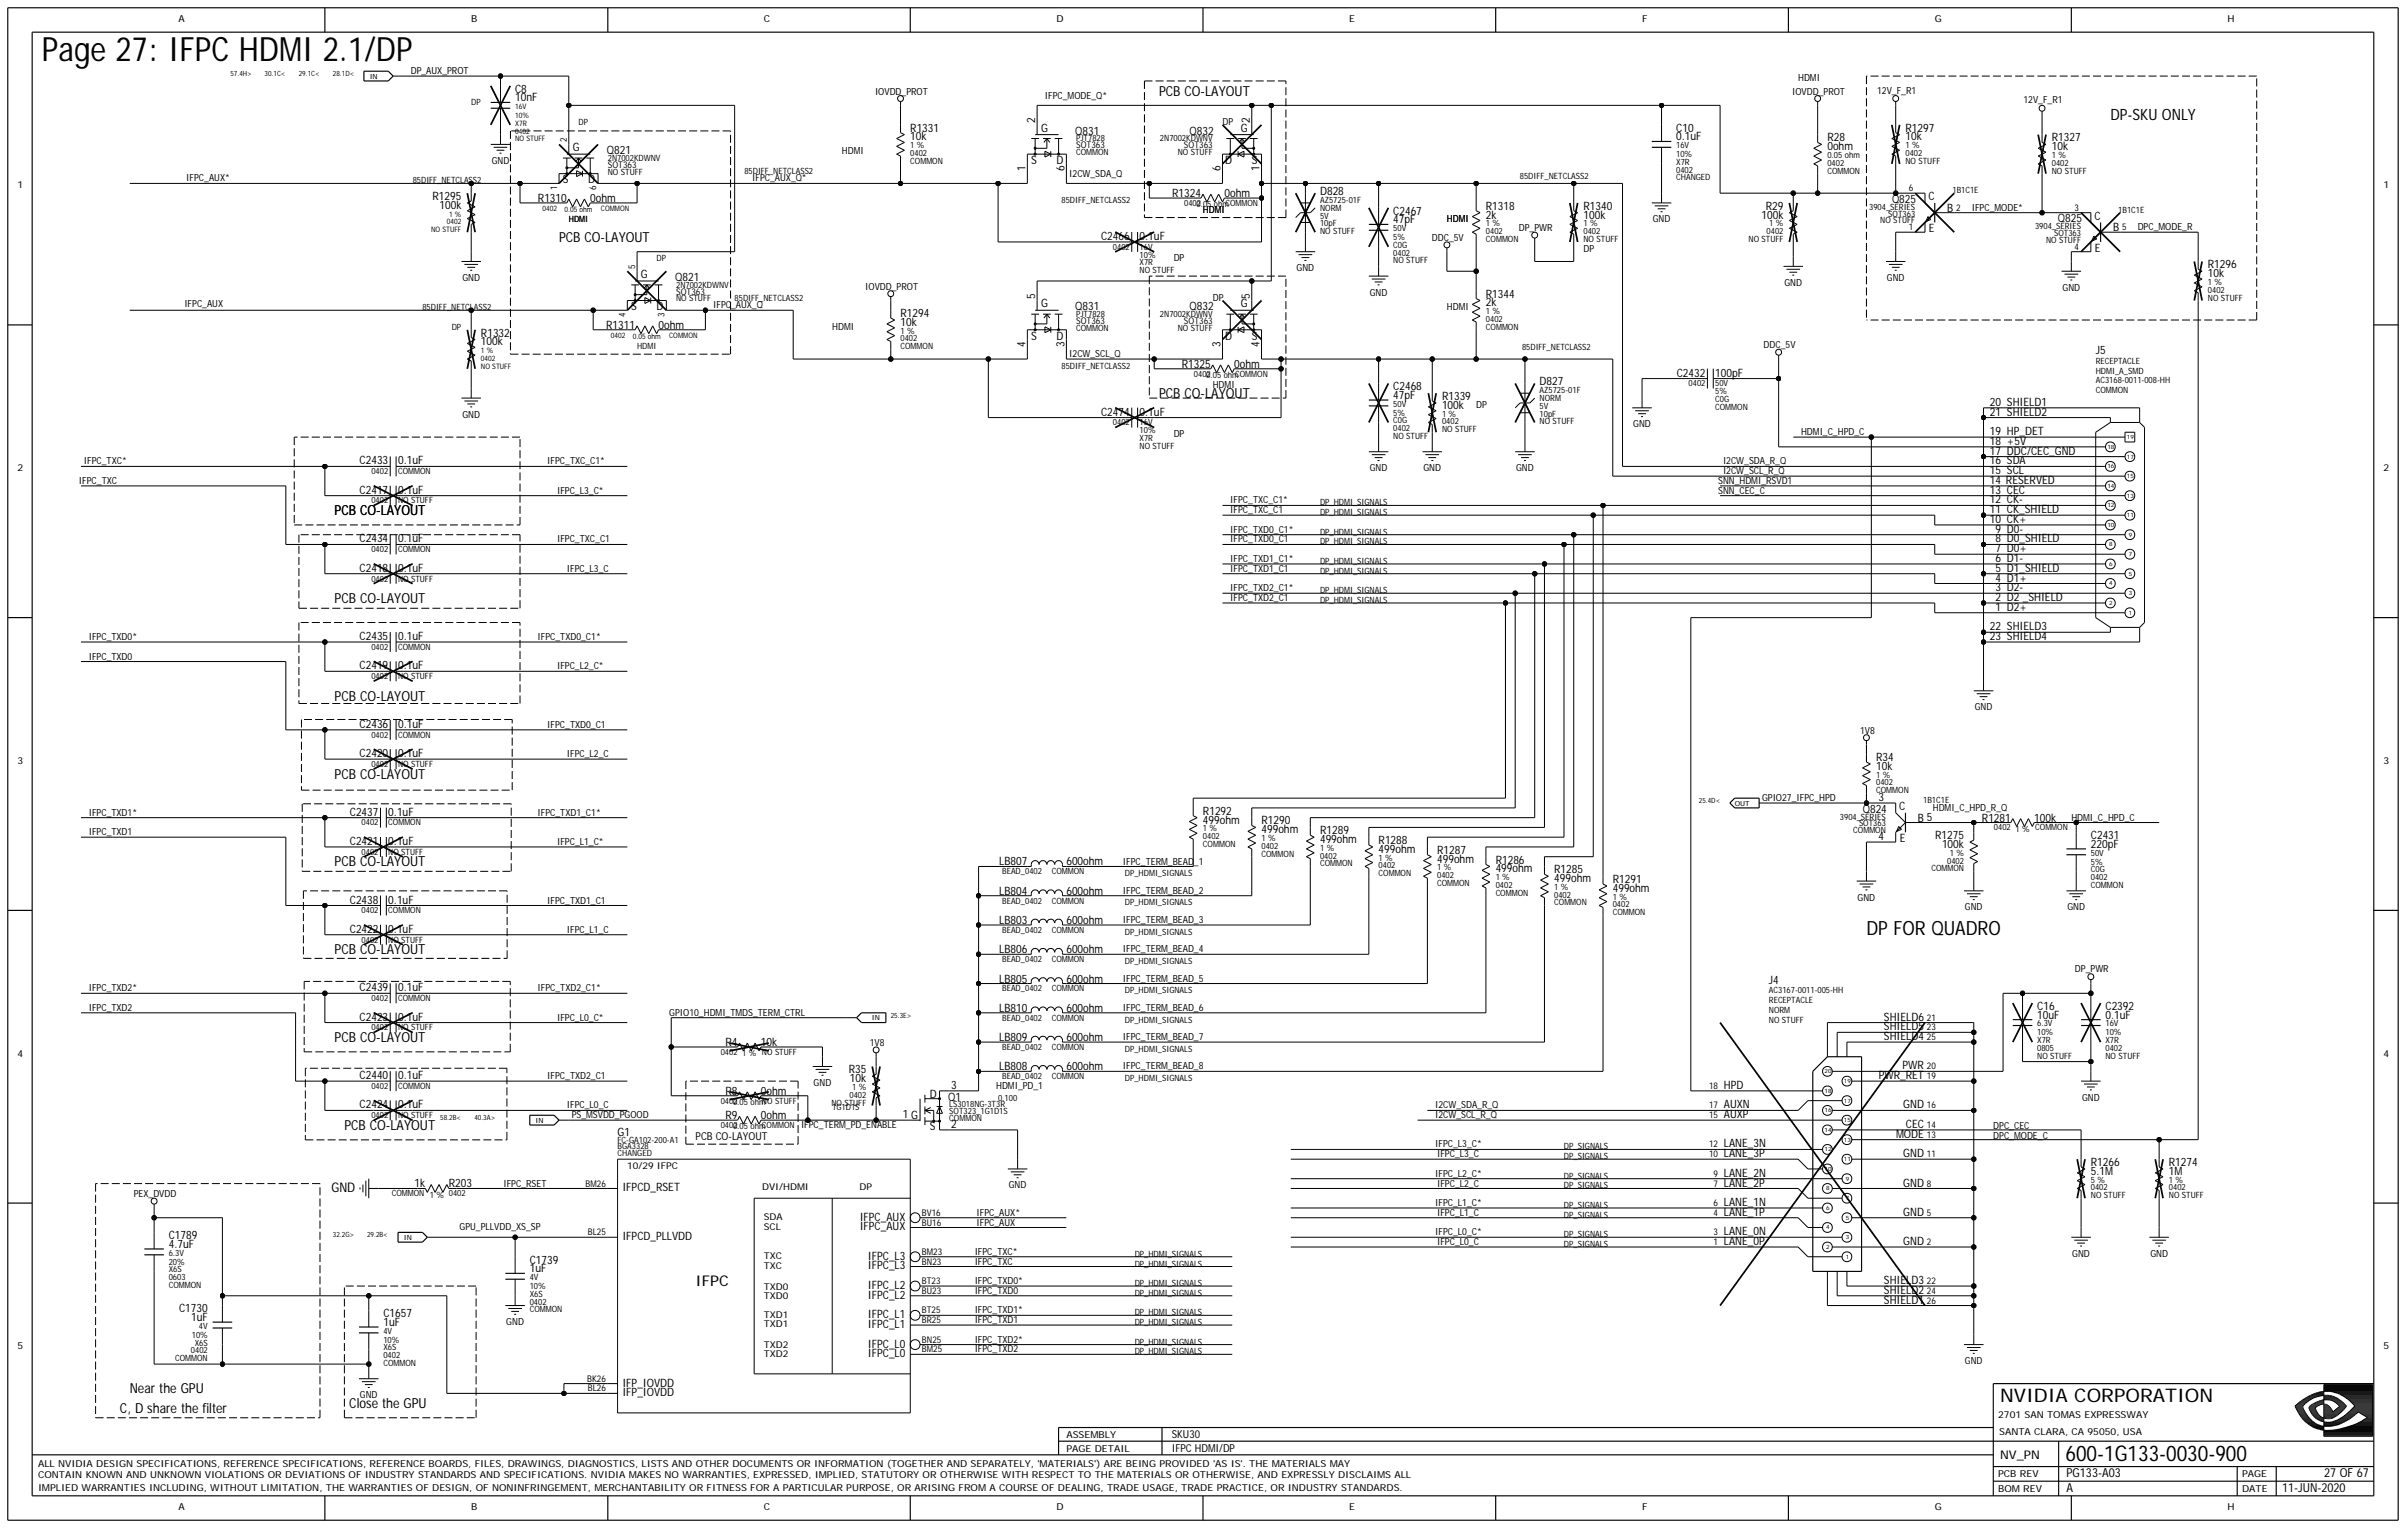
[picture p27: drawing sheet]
<svg xmlns="http://www.w3.org/2000/svg" width="422mm" height="268mm" viewBox="0 0 422 268" stroke-linecap="round" stroke-linejoin="round" font-family="sans-serif">
<defs><g id="words">
<text font-size="5.9" x="7.4" y="10.8">Page 27: IFPC HDMI 2.1/DP</text>
<text font-size="3.8" x="362.1" y="256.1">600-1G133-0030-900</text>
<text font-size="3.4" x="327.2" y="163.9">DP FOR QUADRO</text>
<text font-size="3.3" x="350.7" y="245.8">NVIDIA CORPORATION</text>
<text font-size="2.7" x="370" y="21">DP-SKU ONLY</text>
<text font-size="2.6" x="122" y="225.5">IFPC</text>
<g font-size="2.4">
<text x="203.2" y="16.8">PCB CO-LAYOUT</text>
<text x="98" y="42.4">PCB CO-LAYOUT</text>
<text x="203.2" y="69.8">PCB CO-LAYOUT</text>
<text x="58.7" y="90.3">PCB CO-LAYOUT</text>
<text x="58.7" y="105.7">PCB CO-LAYOUT</text>
<text x="58.7" y="122.8">PCB CO-LAYOUT</text>
<text x="58.7" y="136.5">PCB CO-LAYOUT</text>
<text x="58.7" y="151.9">PCB CO-LAYOUT</text>
<text x="58.7" y="167.3">PCB CO-LAYOUT</text>
<text x="58.7" y="182.7">PCB CO-LAYOUT</text>
<text x="60.4" y="198.1">PCB CO-LAYOUT</text>
<text x="22.7" y="244.3">Near the GPU</text>
<text x="21" y="247.7">C, D share the filter</text>
<text x="61.2" y="246.8">Close the GPU</text>
</g>
<text font-size="2.3" x="58.1" y="209">GND</text>
<g font-size="2.2">
<text x="362.3" y="261.5">A</text>
<text x="362.3" y="259">PG133-A03</text>
<text x="400.1" y="261.5">11-JUN-2020</text>
<text x="407.5" y="259">27 OF 67</text>
</g>
<text font-size="2.1" x="350.7" y="255.7">NV_PN</text>
<g font-size="2">
<text x="90.3" y="17.8">10nF</text>
<text x="90.3" y="16.2">C8</text>
<text x="159.6" y="23.1">R1331</text>
<text x="181.5" y="21.5" transform="rotate(-90 181.5 21.5)">2</text>
<text x="182.5" y="23.1">G</text>
<text x="188.5" y="23.6">Q831</text>
<text x="208.6" y="23.6">Q832</text>
<text x="217.6" y="23.1">G</text>
<text x="219.1" y="21.5" transform="rotate(-90 219.1 21.5)">2</text>
<text x="293.9" y="23.1">C10</text>
<text x="334.1" y="23.1">R1297</text>
<text x="100.4" y="26.5">G</text>
<text x="106.4" y="27">Q821</text>
<text x="159.6" y="24.6">10k</text>
<text x="180.8" y="28.7">S</text>
<text x="185.3" y="28.7">D</text>
<text x="214.8" y="28.7">D</text>
<text x="219.5" y="28.7">S</text>
<text x="293.9" y="24.6">0.1uF</text>
<text x="320.4" y="26.3">0ohm</text>
<text x="320.4" y="24.8">R28</text>
<text x="334.1" y="24.6">10k</text>
<text x="359.7" y="24.8">R1327</text>
<text x="359.7" y="26.3">10k</text>
<text x="75.8" y="35.1">R1295</text>
<text x="94.3" y="35.4">R1310</text>
<text x="98.7" y="32.2">S</text>
<text x="103.1" y="32.2">D</text>
<text x="103.5" y="35.4">0ohm</text>
<text x="179.8" y="30.1" transform="rotate(-90 179.8 30.1)">1</text>
<text x="186.6" y="30.1" transform="rotate(-90 186.6 30.1)">6</text>
<text x="205.5" y="34.5">R1324</text>
<text x="214" y="30.1" transform="rotate(-90 214 30.1)">6</text>
<text x="214.7" y="34.5">0ohm</text>
<text x="220.8" y="30.1" transform="rotate(-90 220.8 30.1)">1</text>
<text x="231.4" y="34.2">D828</text>
<text x="331.7" y="35.6">Q825</text>
<text x="338.1" y="35.1">C</text>
<text x="77" y="36.6">100k</text>
<text x="244.3" y="39.2">47pF</text>
<text x="244.3" y="37.6">C2467</text>
<text x="260.5" y="38.3">2k</text>
<text x="260.5" y="36.8">R1318</text>
<text x="277.6" y="38.3">100k</text>
<text x="277.6" y="36.8">R1340</text>
<text x="308.8" y="38.3">100k</text>
<text x="309.6" y="36.8">R29</text>
<text x="338.2" y="40.7">E</text>
<text x="341.4" y="37.1">B</text>
<text x="360.8" y="39">Q825</text>
<text x="367.2" y="38.5">C</text>
<text x="370.5" y="40.5">B</text>
<text x="193.1" y="42.1">C2466</text>
<text x="199.8" y="42.1">0.1uF</text>
<text x="367.3" y="44.1">E</text>
<text x="387.1" y="47">R1296</text>
<text x="112.4" y="48.7">G</text>
<text x="118.4" y="49.3">Q821</text>
<text x="181.5" y="52.3" transform="rotate(-90 181.5 52.3)">5</text>
<text x="182.5" y="53.9">G</text>
<text x="217.6" y="53.9">G</text>
<text x="219.1" y="52.3" transform="rotate(-90 219.1 52.3)">5</text>
<text x="260.5" y="52.2">R1344</text>
<text x="260.5" y="53.7">2k</text>
<text x="387.1" y="48.6">10k</text>
<text x="84.3" y="59">R1332</text>
<text x="106.3" y="57.6">R1311</text>
<text x="110.7" y="54.4">S</text>
<text x="115.1" y="54.4">D</text>
<text x="115.5" y="57.6">0ohm</text>
<text x="157.9" y="57.1">10k</text>
<text x="157.9" y="55.6">R1294</text>
<text x="180.8" y="59.5">S</text>
<text x="185.3" y="59.5">D</text>
<text x="188.5" y="54.4">Q831</text>
<text x="208.6" y="54.4">Q832</text>
<text x="214.8" y="59.5">D</text>
<text x="219.5" y="59.5">S</text>
<text x="84.3" y="60.6">100k</text>
<text x="179.8" y="60.9" transform="rotate(-90 179.8 60.9)">4</text>
<text x="186.6" y="60.9" transform="rotate(-90 186.6 60.9)">3</text>
<text x="207.2" y="64.5">R1325</text>
<text x="214" y="60.9" transform="rotate(-90 214 60.9)">3</text>
<text x="216.4" y="64.5">0ohm</text>
<text x="220.8" y="60.9" transform="rotate(-90 220.8 60.9)">4</text>
<text x="367.4" y="62.1">J5</text>
<text x="244.3" y="68.4">C2468</text>
<text x="244.3" y="70">47pF</text>
<text x="252.8" y="70.1">R1339</text>
<text x="252.8" y="71.7">100k</text>
<text x="269.9" y="67.6">D827</text>
<text x="294" y="66">C2432</text>
<text x="300.7" y="66">100pF</text>
<text x="348.9" y="71.2">20 SHIELD1</text>
<text x="193.1" y="72.9">C2474</text>
<text x="199.8" y="72.9">0.1uF</text>
<text x="348.9" y="72.9">21 SHIELD2</text>
<text x="348.9" y="76.3">19 HP_DET</text>
<text x="348.9" y="78">18 +5V</text>
<text x="63" y="81.4">C2433</text>
<text x="69.8" y="81.4">0.1uF</text>
<text x="348.9" y="81.4">16 SDA</text>
<text x="348.9" y="83.1">15 SCL</text>
<text x="348.9" y="79.7">17 DDC/CEC_GND</text>
<text x="63" y="86.6">C2417</text>
<text x="69.8" y="86.6">0.1uF</text>
<text x="348.9" y="84.8">14 RESERVED</text>
<text x="348.9" y="90">11 CK_SHIELD</text>
<text x="348.9" y="88.3">12 CK-</text>
<text x="348.9" y="86.6">13 CEC</text>
<text x="63" y="95.1">C2434</text>
<text x="69.8" y="95.1">0.1uF</text>
<text x="348.9" y="91.7">10 CK+</text>
<text x="349.9" y="95.1">8 D0_SHIELD</text>
<text x="349.9" y="93.4">9 D0-</text>
<text x="63" y="100.2">C2418</text>
<text x="69.8" y="100.2">0.1uF</text>
<text x="349.9" y="100.2">5 D1_SHIELD</text>
<text x="349.9" y="98.5">6 D1-</text>
<text x="349.9" y="101.9">4 D1+</text>
<text x="349.9" y="96.8">7 D0+</text>
<text x="349.9" y="105.4">2 D2 _SHIELD</text>
<text x="349.9" y="103.7">3 D2-</text>
<text x="349.9" y="107.1">1 D2+</text>
<text x="63" y="112.2">C2435</text>
<text x="69.8" y="112.2">0.1uF</text>
<text x="348.9" y="112.2">23 SHIELD4</text>
<text x="348.9" y="110.5">22 SHIELD3</text>
<text x="63" y="117.3">C2419</text>
<text x="69.8" y="117.3">0.1uF</text>
<text x="63" y="127.6">C2436</text>
<text x="69.8" y="127.6">0.1uF</text>
<text x="63" y="132.7">C2420</text>
<text x="69.8" y="132.7">0.1uF</text>
<text x="328.9" y="135">10k</text>
<text x="328.9" y="133.4">R34</text>
<text x="61.3" y="143">C2437</text>
<text x="68.1" y="143">0.1uF</text>
<text x="210.9" y="142.8">R1292</text>
<text x="326.6" y="142.5">Q824</text>
<text x="329.3" y="140.4">3</text>
<text x="333" y="142">C</text>
<text x="61.3" y="148.1">C2421</text>
<text x="68.1" y="148.1">0.1uF</text>
<text x="210.9" y="144.4">499ohm</text>
<text x="221.2" y="144.5">R1290</text>
<text x="221.2" y="146.1">499ohm</text>
<text x="231.4" y="146.3">R1289</text>
<text x="231.4" y="147.8">499ohm</text>
<text x="241.7" y="148">R1288</text>
<text x="241.7" y="149.5">499ohm</text>
<text x="252" y="149.7">R1287</text>
<text x="329.3" y="147.3">4</text>
<text x="333.1" y="147.6">E</text>
<text x="336.3" y="144">B 5</text>
<text x="339.3" y="147.1">R1275</text>
<text x="340.5" y="148.6">100k</text>
<text x="347.5" y="144">R1281</text>
<text x="356.7" y="144">100k</text>
<text x="366.6" y="148.6">220pF</text>
<text x="366.6" y="147.1">C2431</text>
<text x="175.2" y="151.7">LB807</text>
<text x="187" y="151.7">600ohm</text>
<text x="252" y="151.2">499ohm</text>
<text x="262.2" y="151.4">R1286</text>
<text x="262.2" y="152.9">499ohm</text>
<text x="272.5" y="153.1">R1285</text>
<text x="272.5" y="154.6">499ohm</text>
<text x="282.8" y="154.8">R1291</text>
<text x="61.3" y="158.4">C2438</text>
<text x="68.1" y="158.4">0.1uF</text>
<text x="175.2" y="156.9">LB804</text>
<text x="175.2" y="162">LB803</text>
<text x="187" y="156.9">600ohm</text>
<text x="187" y="162">600ohm</text>
<text x="282.8" y="156.3">499ohm</text>
<text x="61.3" y="163.5">C2422</text>
<text x="68.1" y="163.5">0.1uF</text>
<text x="175.2" y="167.1">LB806</text>
<text x="187" y="167.1">600ohm</text>
<text x="63" y="173.8">C2439</text>
<text x="69.8" y="173.8">0.1uF</text>
<text x="175.2" y="172.3">LB805</text>
<text x="187" y="172.3">600ohm</text>
<text x="310.1" y="172.4">J4</text>
<text x="63" y="178.9">C2423</text>
<text x="69.8" y="178.9">0.1uF</text>
<text x="175.2" y="177.4">LB810</text>
<text x="187" y="177.4">600ohm</text>
<text x="330.3" y="178.9">SHIELD6</text>
<text x="357.2" y="177">C16</text>
<text x="357.2" y="178.6">10uF</text>
<text x="369.1" y="177">C2392</text>
<text x="369.1" y="178.6">0.1uF</text>
<text x="127.2" y="183.4">R4</text>
<text x="133.4" y="183.4">10k</text>
<text x="175.2" y="182.5">LB809</text>
<text x="187" y="182.5">600ohm</text>
<text x="330.3" y="180.6">SHIELD5</text>
<text x="330.3" y="182.3">SHIELD4</text>
<text x="63" y="189.2">C2440</text>
<text x="69.8" y="189.2">0.1uF</text>
<text x="127.2" y="191.9">R8</text>
<text x="133.4" y="191.9">0ohm</text>
<text x="148.8" y="188.2">R35</text>
<text x="149" y="189.7">10k</text>
<text x="166.8" y="190.9">3</text>
<text x="175.2" y="187.6">LB808</text>
<text x="187" y="187.6">600ohm</text>
<text x="302.3" y="190.9">HPD</text>
<text x="329.4" y="189.2">PWR_RET</text>
<text x="333.6" y="187.5">PWR</text>
<text x="63" y="194.3">C2424</text>
<text x="69.8" y="194.3">0.1uF</text>
<text x="127.2" y="196.2">R9</text>
<text x="133.4" y="196.2">0ohm</text>
<text x="158.3" y="196">1 G</text>
<text x="163" y="192.4">D</text>
<text x="166.3" y="193">Q1</text>
<text x="166.8" y="197.7">2</text>
<text x="302.3" y="194.3">AUXN</text>
<text x="302.3" y="196">AUXP</text>
<text x="333.7" y="194.3">GND</text>
<text x="334.1" y="197.7">CEC</text>
<text x="108.3" y="199.1">G1</text>
<text x="163" y="198.1">S</text>
<text x="302.3" y="201.2">LANE_3N</text>
<text x="302.3" y="202.9">LANE_3P</text>
<text x="332.4" y="199.5">MODE</text>
<text x="333.7" y="202.9">GND</text>
<text x="72.7" y="208.2">1k</text>
<text x="78.7" y="208.2">R203</text>
<text x="109.1" y="208.9">IFPCD_RSET</text>
<text x="302.3" y="206.3">LANE_2N</text>
<text x="302.3" y="208">LANE_2P</text>
<text x="333.7" y="208">GND</text>
<text x="366.6" y="204.4">R1266</text>
<text x="366.6" y="206">5.1M</text>
<text x="380.3" y="204.4">R1274</text>
<text x="380.3" y="206">1M</text>
<text x="150.7" y="214">IFPC_AUX</text>
<text x="150.7" y="215.7">IFPC_AUX</text>
<text x="302.3" y="213.1">LANE_1P</text>
<text x="302.3" y="211.4">LANE_1N</text>
<text x="333.7" y="213.1">GND</text>
<text x="29.6" y="218.8">4.7uF</text>
<text x="29.6" y="217.2">C1789</text>
<text x="92.9" y="221.5">C1739</text>
<text x="109.1" y="217.4">IFPCD_PLLVDD</text>
<text x="152.2" y="220.8">IFPC_L3</text>
<text x="302.3" y="218.3">LANE_0P</text>
<text x="302.3" y="216.6">LANE_0N</text>
<text x="333.7" y="218.3">GND</text>
<text x="92.9" y="223.1">1uF</text>
<text x="152.2" y="222.5">IFPC_L3</text>
<text x="152.2" y="226">IFPC_L2</text>
<text x="152.2" y="227.7">IFPC_L2</text>
<text x="330.3" y="226.8">SHIELD2</text>
<text x="330.3" y="225.1">SHIELD3</text>
<text x="31.4" y="230.1">C1730</text>
<text x="33.5" y="231.6">1uF</text>
<text x="67.2" y="232.5">1uF</text>
<text x="67.2" y="230.9">C1657</text>
<text x="152.2" y="231.1">IFPC_L1</text>
<text x="152.2" y="232.8">IFPC_L1</text>
<text x="330.3" y="228.5">SHIELD1</text>
<text x="152.2" y="236.2">IFPC_L0</text>
<text x="152.2" y="237.9">IFPC_L0</text>
<text x="109.1" y="244.8">IFP_IOVDD</text>
<text x="109.1" y="243.1">IFP_IOVDD</text>
</g>
<g font-size="1.9">
<text x="122" y="199.8">PCB CO-LAYOUT</text>
<text x="205.4" y="252.1">SKU30</text>
<text x="205.4" y="254.5">IFPC HDMI/DP</text>
</g>
<g font-size="1.7">
<text x="31.3" y="3.9">A</text>
<text x="82.6" y="3.9">B</text>
<text x="133.9" y="3.9">C</text>
<text x="185.3" y="3.9">D</text>
<text x="236.6" y="3.9">E</text>
<text x="287.9" y="3.9">F</text>
<text x="339.2" y="3.9">G</text>
<text x="390.5" y="3.9">H</text>
<text x="72" y="13">DP_AUX_PROT</text>
<text x="153.4" y="16.6">IOVDD_PROT</text>
<text x="183.2" y="17.3">IFPC_MODE_Q*</text>
<text x="314.2" y="16.6">IOVDD_PROT</text>
<text x="315.3" y="14.2">HDMI</text>
<text x="329.1" y="16.4">12V_F_R1</text>
<text x="214.3" y="21.9">DP</text>
<text x="354.8" y="18.1">12V_F_R1</text>
<text x="86.2" y="28.7">GND</text>
<text x="147.6" y="27">HDMI</text>
<text x="3.1" y="33">1</text>
<text x="32.7" y="31.8">IFPC_AUX*</text>
<text x="131.9" y="31.8">IFPC_AUX_Q*</text>
<text x="187.5" y="31">I2CW_SDA_Q</text>
<text x="417.9" y="33">1</text>
<text x="210.9" y="37.3">HDMI</text>
<text x="253.7" y="39">HDMI</text>
<text x="266.3" y="40.5">DP_PWR</text>
<text x="289.8" y="39">GND</text>
<text x="345.7" y="36.9">IFPC_MODE*</text>
<text x="374.8" y="40.4">DPC_MODE_R</text>
<text x="205.8" y="45.8">DP</text>
<text x="227.3" y="47.5">GND</text>
<text x="251.1" y="42.2">DDC_5V</text>
<text x="277.6" y="44.1">DP</text>
<text x="32.3" y="53.9">IFPC_AUX</text>
<text x="81.1" y="49.3">GND</text>
<text x="151.7" y="50.8">IOVDD_PROT</text>
<text x="212.6" y="52.7">DP</text>
<text x="240.2" y="51.8">GND</text>
<text x="312.9" y="50.1">GND</text>
<text x="330.8" y="49.3">GND</text>
<text x="361.6" y="51">GND</text>
<text x="125" y="54">IFPC_AUX_Q</text>
<text x="145.9" y="57.8">HDMI</text>
<text x="253.7" y="54.4">HDMI</text>
<text x="187.5" y="62.6">I2CW_SCL_Q</text>
<text x="309.2" y="61.1">DDC_5V</text>
<text x="212.6" y="68.1">HDMI</text>
<text x="258.8" y="71.5">DP</text>
<text x="81.1" y="73.2">GND</text>
<text x="205.8" y="76.6">DP</text>
<text x="286.3" y="74.9">GND</text>
<text x="315.8" y="76.3">HDMI_C_HPD_C</text>
<text x="3.1" y="82.6">2</text>
<text x="14.7" y="81.4">IFPC_TXC*</text>
<text x="96" y="81.4">IFPC_TXC_C1*</text>
<text x="240.2" y="82.6">GND</text>
<text x="249.6" y="82.6">GND</text>
<text x="265.8" y="82.6">GND</text>
<text x="302.1" y="81.4">I2CW_SDA_R_Q</text>
<text x="302.1" y="83.1">I2CW_SCL_R_Q</text>
<text x="417.9" y="82.6">2</text>
<text x="13.9" y="84.8">IFPC_TXC</text>
<text x="97.7" y="86.6">IFPC_L3_C*</text>
<text x="215.7" y="88.3">IFPC_TXC_C1*</text>
<text x="215.7" y="90">IFPC_TXC_C1</text>
<text x="301.2" y="84.8">SNN_HDMI_RSVD1</text>
<text x="301.2" y="86.6">SNN_CEC_C</text>
<text x="97.7" y="95.1">IFPC_TXC_C1</text>
<text x="215.7" y="93.4">IFPC_TXD0_C1*</text>
<text x="215.7" y="95.1">IFPC_TXD0_C1</text>
<text x="99.4" y="100.2">IFPC_L3_C</text>
<text x="215.7" y="100.2">IFPC_TXD1_C1</text>
<text x="215.7" y="98.5">IFPC_TXD1_C1*</text>
<text x="215.7" y="105.4">IFPC_TXD2_C1</text>
<text x="215.7" y="103.7">IFPC_TXD2_C1*</text>
<text x="15.6" y="112.2">IFPC_TXD0*</text>
<text x="94.2" y="112.2">IFPC_TXD0_C1*</text>
<text x="15.6" y="115.6">IFPC_TXD0</text>
<text x="97.7" y="117.3">IFPC_L2_C*</text>
<text x="346.2" y="124.5">GND</text>
<text x="96" y="127.6">IFPC_TXD0_C1</text>
<text x="326.1" y="128.6">1V8</text>
<text x="3.1" y="133.9">3</text>
<text x="99.4" y="132.7">IFPC_L2_C</text>
<text x="417.9" y="133.9">3</text>
<text x="15.6" y="143">IFPC_TXD1*</text>
<text x="94.2" y="143">IFPC_TXD1_C1*</text>
<text x="308.9" y="140.4">GPIO27_IFPC_HPD</text>
<text x="338.9" y="142.1">HDMI_C_HPD_R_Q</text>
<text x="363.2" y="143.9">HDMI_C_HPD_C</text>
<text x="15.6" y="146.4">IFPC_TXD1</text>
<text x="97.7" y="148.1">IFPC_L1_C*</text>
<text x="196.9" y="151.6">IFPC_TERM_BEAD_1</text>
<text x="96" y="158.4">IFPC_TXD1_C1</text>
<text x="196.9" y="161.8">IFPC_TERM_BEAD_3</text>
<text x="196.9" y="156.7">IFPC_TERM_BEAD_2</text>
<text x="325.7" y="157.9">GND</text>
<text x="344.5" y="159.6">GND</text>
<text x="362.5" y="159.6">GND</text>
<text x="99.4" y="163.5">IFPC_L1_C</text>
<text x="196.9" y="167">IFPC_TERM_BEAD_4</text>
<text x="15.6" y="173.8">IFPC_TXD2*</text>
<text x="94.2" y="173.8">IFPC_TXD2_C1*</text>
<text x="196.9" y="172.1">IFPC_TERM_BEAD_5</text>
<text x="363.8" y="170.4">DP_PWR</text>
<text x="15.6" y="177.2">IFPC_TXD2</text>
<text x="97.7" y="178.9">IFPC_L0_C*</text>
<text x="117.3" y="178.1">GPIO10_HDMI_TMDS_TERM_CTRL</text>
<text x="196.9" y="177.2">IFPC_TERM_BEAD_6</text>
<text x="3.1" y="185.3">4</text>
<text x="152.5" y="183.4">1V8</text>
<text x="196.9" y="182.3">IFPC_TERM_BEAD_7</text>
<text x="417.9" y="185.3">4</text>
<text x="96" y="189.2">IFPC_TXD2_C1</text>
<text x="142.7" y="190.4">GND</text>
<text x="174.6" y="190.9">HDMI_PD_1</text>
<text x="196.9" y="187.5">IFPC_TERM_BEAD_8</text>
<text x="99.4" y="194.3">IFPC_L0_C</text>
<text x="100.2" y="196">PS_MSVDD_PGOOD</text>
<text x="140.4" y="197.7">IFPC_TERM_PD_ENABLE</text>
<text x="251.6" y="194.3">I2CW_SDA_R_Q</text>
<text x="251.6" y="196">I2CW_SCL_R_Q</text>
<text x="349.5" y="197.9">DPC_CEC</text>
<text x="365" y="193">GND</text>
<text x="251.6" y="201.2">IFPC_L3_C*</text>
<text x="252" y="202.9">IFPC_L3_C</text>
<text x="349.5" y="199.6">DPC_MODE_C</text>
<text x="23.5" y="209.9">PEX_DVDD</text>
<text x="88.3" y="208">IFPC_RSET</text>
<text x="176.9" y="208.3">GND</text>
<text x="251.6" y="206.3">IFPC_L2_C*</text>
<text x="252" y="208">IFPC_L2_C</text>
<text x="80.6" y="215.7">GPU_PLLVDD_XS_SP</text>
<text x="171.2" y="214.8">IFPC_AUX</text>
<text x="171.2" y="213.1">IFPC_AUX*</text>
<text x="251.6" y="211.4">IFPC_L1_C*</text>
<text x="252" y="213.1">IFPC_L1_C</text>
<text x="170.9" y="221.7">IFPC_TXC</text>
<text x="170.9" y="220">IFPC_TXC*</text>
<text x="251.6" y="216.6">IFPC_L0_C*</text>
<text x="252" y="218.3">IFPC_L0_C</text>
<text x="363.3" y="220.3">GND</text>
<text x="377" y="220.3">GND</text>
<text x="170.9" y="226.8">IFPC_TXD0</text>
<text x="170.9" y="225.1">IFPC_TXD0*</text>
<text x="88.8" y="232.3">GND</text>
<text x="170.9" y="230.2">IFPC_TXD1*</text>
<text x="170.9" y="232">IFPC_TXD1</text>
<text x="3.1" y="236.6">5</text>
<text x="170.9" y="235.4">IFPC_TXD2*</text>
<text x="170.9" y="237.1">IFPC_TXD2</text>
<text x="344.5" y="239.1">GND</text>
<text x="417.9" y="236.6">5</text>
<text x="63.1" y="245.1">GND</text>
<text x="350.3" y="248.5">2701 SAN TOMAS EXPRESSWAY</text>
<text x="350.5" y="251.6">SANTA CLARA, CA 95050, USA</text>
<text x="6.7" y="257.1">ALL NVIDIA DESIGN SPECIFICATIONS, REFERENCE SPECIFICATIONS, REFERENCE BOARDS, FILES, DRAWINGS, DIAGNOSTICS, LISTS AND OTHER DOCUMENTS OR INFORMATION (TOGETHER AND SEPARATELY, 'MATERIALS') ARE BEING PROVIDED 'AS IS'. THE MATERIALS MAY</text>
<text x="187" y="254.5">PAGE DETAIL</text>
<text x="187" y="252.1">ASSEMBLY</text>
<text x="6.7" y="259.2">CONTAIN KNOWN AND UNKNOWN VIOLATIONS OR DEVIATIONS OF INDUSTRY STANDARDS AND SPECIFICATIONS. NVIDIA MAKES NO WARRANTIES, EXPRESSED, IMPLIED, STATUTORY OR OTHERWISE WITH RESPECT TO THE MATERIALS OR OTHERWISE, AND EXPRESSLY DISCLAIMS ALL</text>
<text x="6.7" y="261.4">IMPLIED WARRANTIES INCLUDING, WITHOUT LIMITATION, THE WARRANTIES OF DESIGN, OF NONINFRINGEMENT, MERCHANTABILITY OR FITNESS FOR A PARTICULAR PURPOSE, OR ARISING FROM A COURSE OF DEALING, TRADE USAGE, TRADE PRACTICE, OR INDUSTRY STANDARDS.</text>
<text x="350.3" y="261.5">BOM REV</text>
<text x="350.3" y="259">PCB REV</text>
<text x="393.1" y="259">PAGE</text>
<text x="393.1" y="261.5">DATE</text>
<text x="31.3" y="264.8">A</text>
<text x="82.6" y="264.8">B</text>
<text x="133.9" y="264.8">C</text>
<text x="185.3" y="264.8">D</text>
<text x="236.6" y="264.8">E</text>
<text x="287.9" y="264.8">F</text>
<text x="339.2" y="264.8">G</text>
<text x="390.5" y="264.8">H</text>
</g>
<g font-size="1.6">
<text x="99.4" y="25" transform="rotate(-90 99.4 25)">2</text>
<text x="106.6" y="29.4">SOT363</text>
<text x="188.7" y="26">SOT363</text>
<text x="207.6" y="26">SOT363</text>
<text x="97.7" y="33.3" transform="rotate(-90 97.7 33.3)">1</text>
<text x="104.5" y="33.3" transform="rotate(-90 104.5 33.3)">6</text>
<text x="334.7" y="33.5">6</text>
<text x="334.7" y="40.4">1</text>
<text x="343" y="36.9">2</text>
<text x="363.7" y="36.9">3</text>
<text x="372.1" y="40.4">5</text>
<text x="111.4" y="47.2" transform="rotate(-90 111.4 47.2)">5</text>
<text x="363.7" y="43.8">4</text>
<text x="118.5" y="51.7">SOT363</text>
<text x="109.6" y="55.5" transform="rotate(-90 109.6 55.5)">4</text>
<text x="116.5" y="55.5" transform="rotate(-90 116.5 55.5)">3</text>
<text x="188.7" y="56.8">SOT363</text>
<text x="207.6" y="56.8">SOT363</text>
<text x="337.8" y="178.9">21</text>
<text x="337.8" y="180.6">23</text>
<text x="337.8" y="182.3">25</text>
<text x="299.7" y="190.9">18</text>
<text x="337.8" y="189.2">19</text>
<text x="337.8" y="187.5">20</text>
<text x="299.7" y="196">15</text>
<text x="299.7" y="194.3">17</text>
<text x="337.8" y="194.3">16</text>
<text x="337.8" y="197.7">14</text>
<text x="299.7" y="202.9">10</text>
<text x="299.7" y="201.2">12</text>
<text x="337.8" y="199.5">13</text>
<text x="337.8" y="202.9">11</text>
<text x="102.7" y="208">BM26</text>
<text x="110" y="204.9">10/29 IFPC</text>
<text x="133.6" y="208.6">DVI/HDMI</text>
<text x="150.7" y="208.6">DP</text>
<text x="300.4" y="208">7</text>
<text x="300.4" y="206.3">9</text>
<text x="337.8" y="208">8</text>
<text x="133.9" y="214">SDA</text>
<text x="133.9" y="215.6">SCL</text>
<text x="161.6" y="213.1">BV16</text>
<text x="161.6" y="214.8">BU16</text>
<text x="300.4" y="213.1">4</text>
<text x="300.4" y="211.4">6</text>
<text x="337.8" y="213.1">5</text>
<text x="103.1" y="216.6">BL25</text>
<text x="133.9" y="220.8">TXC</text>
<text x="161.6" y="220">BM23</text>
<text x="161.6" y="221.7">BN23</text>
<text x="300.4" y="218.3">1</text>
<text x="300.4" y="216.6">3</text>
<text x="337.8" y="218.3">2</text>
<text x="133.9" y="226.1">TXD0</text>
<text x="133.9" y="222.5">TXC</text>
<text x="133.9" y="227.7">TXD0</text>
<text x="161.6" y="225.1">BT23</text>
<text x="161.6" y="226.8">BU23</text>
<text x="337.8" y="225.1">22</text>
<text x="337.8" y="226.8">24</text>
<text x="133.9" y="231">TXD1</text>
<text x="133.9" y="232.6">TXD1</text>
<text x="161.6" y="230.2">BT25</text>
<text x="161.6" y="232">BR25</text>
<text x="337.8" y="228.5">26</text>
<text x="133.9" y="238">TXD2</text>
<text x="133.9" y="236.3">TXD2</text>
<text x="161.6" y="235.4">BN25</text>
<text x="161.6" y="237.1">BM25</text>
<text x="102.9" y="242.2">BK26</text>
<text x="103.1" y="243.9">BL26</text>
</g>
<g font-size="1.5">
<text x="82.6" y="18.5">DP</text>
<text x="101.4" y="21.9">DP</text>
<text x="106.6" y="28.2">2N7002KDWNV</text>
<text x="159.6" y="26">1 %</text>
<text x="159.6" y="28.7">COMMON</text>
<text x="159.6" y="27.4">0402</text>
<text x="188.7" y="24.8">PJT7828</text>
<text x="188.7" y="27.2">COMMON</text>
<text x="203.4" y="24.8">2N7002KDWNV</text>
<text x="206.5" y="27.2">NO STUFF</text>
<text x="293.9" y="26">16V</text>
<text x="293.9" y="28.9">X7R</text>
<text x="293.9" y="27.5">10%</text>
<text x="320.4" y="27.7">0.05 ohm</text>
<text x="320.4" y="29.1">0402</text>
<text x="334.1" y="26">1 %</text>
<text x="334.1" y="27.4">0402</text>
<text x="334.1" y="28.7">NO STUFF</text>
<text x="359.7" y="29.1">0402</text>
<text x="359.7" y="27.7">1 %</text>
<text x="72.4" y="32.2">85DIFF_NETCLASS2</text>
<text x="106.6" y="30.6">NO STUFF</text>
<text x="130.5" y="30.4">85DIFF_NETCLASS2</text>
<text x="186.1" y="35.6">85DIFF_NETCLASS2</text>
<text x="231.4" y="35.6">AZ5725-01F</text>
<text x="266.5" y="31.4">85DIFF_NETCLASS2</text>
<text x="293.9" y="30.3">0402</text>
<text x="293.9" y="31.6">CHANGED</text>
<text x="320.4" y="30.4">COMMON</text>
<text x="342.3" y="33.9">1B1C1E</text>
<text x="359.7" y="30.4">NO STUFF</text>
<text x="99.7" y="39">HDMI</text>
<text x="207.6" y="36.1">0402</text>
<text x="209.8" y="36.3">0.05 ohmCOMMON</text>
<text x="231.4" y="41">NO STUFF</text>
<text x="231.4" y="39.7">10pF</text>
<text x="231.4" y="38.3">5V</text>
<text x="231.4" y="36.9">NORM</text>
<text x="244.3" y="40.5">50V</text>
<text x="260.5" y="41">0402</text>
<text x="260.5" y="39.7">1 %</text>
<text x="277.6" y="39.7">1 %</text>
<text x="277.6" y="41">0402</text>
<text x="309.7" y="41">0402</text>
<text x="310.2" y="39.7">1 %</text>
<text x="327.7" y="36.8">3904_SERIES</text>
<text x="329.7" y="39.2">NO STUFF</text>
<text x="331.1" y="38">SOT363</text>
<text x="356.8" y="40.2">3904_SERIES</text>
<text x="360.1" y="41.4">SOT363</text>
<text x="371.4" y="37.3">1B1C1E</text>
<text x="115.1" y="45.8">DP</text>
<text x="195.1" y="43.8">0402</text>
<text x="199.8" y="47.9">NO STUFF</text>
<text x="199.8" y="43.8">16V</text>
<text x="199.8" y="45.2">10%</text>
<text x="199.8" y="46.5">X7R</text>
<text x="244.3" y="46.2">NO STUFF</text>
<text x="244.3" y="44.8">0402</text>
<text x="244.3" y="43.4">C0G</text>
<text x="244.3" y="42.1">5%</text>
<text x="260.5" y="42.4">COMMON</text>
<text x="277.6" y="42.4">NO STUFF</text>
<text x="306.6" y="42.4">NO STUFF</text>
<text x="358.7" y="42.6">NO STUFF</text>
<text x="118.5" y="52.9">NO STUFF</text>
<text x="118.5" y="50.5">2N7002KDWNV</text>
<text x="128.8" y="52.7">85DIFF_NETCLASS2</text>
<text x="387.1" y="51.3">0402</text>
<text x="387.1" y="49.9">1 %</text>
<text x="387.1" y="52.7">NO STUFF</text>
<text x="74.1" y="54.4">85DIFF_NETCLASS2</text>
<text x="79.2" y="57.8">DP</text>
<text x="157.9" y="58.5">1 %</text>
<text x="157.9" y="59.9">0402</text>
<text x="188.7" y="55.6">PJT7828</text>
<text x="188.7" y="58">COMMON</text>
<text x="203.4" y="55.6">2N7002KDWNV</text>
<text x="206.5" y="58">NO STUFF</text>
<text x="260.5" y="55.1">1 %</text>
<text x="260.5" y="56.4">0402</text>
<text x="260.5" y="57.8">COMMON</text>
<text x="111.7" y="61.2">HDMI</text>
<text x="157.9" y="61.2">COMMON</text>
<text x="186.1" y="64.7">85DIFF_NETCLASS2</text>
<text x="266.9" y="61.4">85DIFF_NETCLASS2</text>
<text x="367.4" y="65.5">HDMI_A_SMD</text>
<text x="367.4" y="63.8">RECEPTACLE</text>
<text x="209.3" y="66">0402</text>
<text x="211.5" y="66.3">0.05 ohmCOMMON</text>
<text x="244.3" y="71.3">50V</text>
<text x="269.9" y="71.7">5V</text>
<text x="269.9" y="68.9">AZ5725-01F</text>
<text x="269.9" y="70.3">NORM</text>
<text x="296.1" y="67.7">0402</text>
<text x="300.7" y="67.7">50V</text>
<text x="300.7" y="71.8">COMMON</text>
<text x="300.7" y="69.1">5%</text>
<text x="300.7" y="70.5">C0G</text>
<text x="367.4" y="67.2">AC3168-0011-008-HH</text>
<text x="367.4" y="68.9">COMMON</text>
<text x="195.1" y="74.6">0402</text>
<text x="199.8" y="74.6">16V</text>
<text x="199.8" y="77.3">X7R</text>
<text x="199.8" y="75.9">10%</text>
<text x="244.3" y="77">NO STUFF</text>
<text x="244.3" y="74.2">C0G</text>
<text x="244.3" y="75.6">0402</text>
<text x="244.3" y="72.9">5%</text>
<text x="252.8" y="75.8">NO STUFF</text>
<text x="252.8" y="74.4">0402</text>
<text x="252.8" y="73">1 %</text>
<text x="269.9" y="74.4">NO STUFF</text>
<text x="269.9" y="73">10pF</text>
<text x="65.1" y="83.1">0402</text>
<text x="69.8" y="83.1">COMMON</text>
<text x="199.8" y="78.7">NO STUFF</text>
<text x="65.1" y="88.3">0402</text>
<text x="69.8" y="88.3">NO STUFF</text>
<text x="231.4" y="88.6">DP_HDMI_SIGNALS</text>
<text x="231.4" y="93.7">DP_HDMI_SIGNALS</text>
<text x="231.4" y="90.3">DP_HDMI_SIGNALS</text>
<text x="231.4" y="95.4">DP_HDMI_SIGNALS</text>
<text x="65.1" y="96.8">0402</text>
<text x="65.1" y="101.9">0402</text>
<text x="69.8" y="96.8">COMMON</text>
<text x="69.8" y="101.9">NO STUFF</text>
<text x="231.4" y="98.9">DP_HDMI_SIGNALS</text>
<text x="231.4" y="100.6">DP_HDMI_SIGNALS</text>
<text x="231.4" y="104">DP_HDMI_SIGNALS</text>
<text x="231.4" y="105.7">DP_HDMI_SIGNALS</text>
<text x="65.1" y="113.9">0402</text>
<text x="69.8" y="113.9">COMMON</text>
<text x="65.1" y="119.1">0402</text>
<text x="69.8" y="119.1">NO STUFF</text>
<text x="65.1" y="129.3">0402</text>
<text x="69.8" y="129.3">COMMON</text>
<text x="65.1" y="134.4">0402</text>
<text x="69.8" y="134.4">NO STUFF</text>
<text x="328.9" y="136.3">1 %</text>
<text x="328.9" y="137.7">0402</text>
<text x="322.6" y="143.7">3904_SERIES</text>
<text x="328.9" y="139.1">COMMON</text>
<text x="337.2" y="140.8">1B1C1E</text>
<text x="63.4" y="144.7">0402</text>
<text x="63.4" y="149.8">0402</text>
<text x="68.1" y="149.8">NO STUFF</text>
<text x="68.1" y="144.7">COMMON</text>
<text x="210.9" y="147.1">0402</text>
<text x="210.9" y="145.7">1 %</text>
<text x="210.9" y="148.5">COMMON</text>
<text x="221.2" y="147.4">1 %</text>
<text x="221.2" y="148.8">0402</text>
<text x="231.4" y="149.2">1 %</text>
<text x="324.9" y="146.1">COMMON</text>
<text x="325.9" y="144.9">SOT363</text>
<text x="349.6" y="145.6">0402</text>
<text x="353.4" y="145.8">1 % COMMON</text>
<text x="175.7" y="153.3">BEAD_0402</text>
<text x="184.4" y="153.3">COMMON</text>
<text x="197.2" y="153.6">DP_HDMI_SIGNALS</text>
<text x="221.2" y="150.2">COMMON</text>
<text x="231.4" y="150.5">0402</text>
<text x="231.4" y="151.9">COMMON</text>
<text x="241.7" y="152.2">0402</text>
<text x="241.7" y="150.9">1 %</text>
<text x="241.7" y="153.6">COMMON</text>
<text x="252" y="155.3">COMMON</text>
<text x="252" y="153.9">0402</text>
<text x="252" y="152.6">1 %</text>
<text x="262.2" y="155.7">0402</text>
<text x="262.2" y="154.3">1 %</text>
<text x="338.6" y="152.8">COMMON</text>
<text x="341.4" y="151.4">0402</text>
<text x="341.9" y="150">1 %</text>
<text x="366.6" y="150">50V</text>
<text x="366.6" y="152.9">C0G</text>
<text x="366.6" y="155.7">COMMON</text>
<text x="366.6" y="154.3">0402</text>
<text x="366.6" y="151.6">5%</text>
<text x="63.4" y="160.1">0402</text>
<text x="68.1" y="160.1">COMMON</text>
<text x="175.7" y="158.4">BEAD_0402</text>
<text x="184.4" y="158.4">COMMON</text>
<text x="197.2" y="158.7">DP_HDMI_SIGNALS</text>
<text x="262.2" y="157">COMMON</text>
<text x="272.5" y="158.7">COMMON</text>
<text x="272.5" y="156">1 %</text>
<text x="272.5" y="157.4">0402</text>
<text x="282.8" y="160.4">COMMON</text>
<text x="282.8" y="157.7">1 %</text>
<text x="282.8" y="159.1">0402</text>
<text x="63.4" y="165.2">0402</text>
<text x="68.1" y="165.2">NO STUFF</text>
<text x="175.7" y="163.5">BEAD_0402</text>
<text x="184.4" y="163.5">COMMON</text>
<text x="197.2" y="163.9">DP_HDMI_SIGNALS</text>
<text x="175.7" y="168.7">BEAD_0402</text>
<text x="175.7" y="173.8">BEAD_0402</text>
<text x="184.4" y="168.7">COMMON</text>
<text x="184.4" y="173.8">COMMON</text>
<text x="197.2" y="169">DP_HDMI_SIGNALS</text>
<text x="65.1" y="175.5">0402</text>
<text x="69.8" y="175.5">COMMON</text>
<text x="175.7" y="178.9">BEAD_0402</text>
<text x="184.4" y="178.9">COMMON</text>
<text x="197.2" y="174.1">DP_HDMI_SIGNALS</text>
<text x="197.2" y="179.3">DP_HDMI_SIGNALS</text>
<text x="310.1" y="179.3">NO STUFF</text>
<text x="310.1" y="175.8">RECEPTACLE</text>
<text x="310.1" y="177.6">NORM</text>
<text x="310.1" y="174.1">AC3167-0011-005-HH</text>
<text x="357.2" y="180">6.3V</text>
<text x="369.1" y="180">16V</text>
<text x="65.1" y="180.6">0402</text>
<text x="69.8" y="180.6">NO STUFF</text>
<text x="126.4" y="184.9">0402</text>
<text x="130.1" y="185.2">1 % NO STUFF</text>
<text x="175.7" y="184.1">BEAD_0402</text>
<text x="184.4" y="184.1">COMMON</text>
<text x="197.2" y="184.4">DP_HDMI_SIGNALS</text>
<text x="357.2" y="185.6">NO STUFF</text>
<text x="357.2" y="182.9">X7R</text>
<text x="357.2" y="181.5">10%</text>
<text x="357.2" y="184.2">0805</text>
<text x="369.1" y="185.6">NO STUFF</text>
<text x="369.1" y="184.2">0402</text>
<text x="369.1" y="182.9">X7R</text>
<text x="369.1" y="181.5">10%</text>
<text x="65.1" y="190.9">0402</text>
<text x="69.8" y="190.9">COMMON</text>
<text x="149.4" y="191.1">1 %</text>
<text x="175.7" y="189.2">BEAD_0402</text>
<text x="184.4" y="189.2">COMMON</text>
<text x="197.2" y="189.5">DP_HDMI_SIGNALS</text>
<text x="65.1" y="196">0402</text>
<text x="69.8" y="196">NO STUFF</text>
<text x="126.4" y="193.5">0402</text>
<text x="126.4" y="197.7">0402</text>
<text x="128.5" y="193.7">0.05 ohmNO STUFF</text>
<text x="128.5" y="198">0.05 ohmCOMMON</text>
<text x="145.8" y="193.8">NO STUFF</text>
<text x="145.9" y="194.7">1G1D1S</text>
<text x="148.9" y="192.4">0402</text>
<text x="166.4" y="196.5">COMMON</text>
<text x="166.4" y="195.3">SOT323_1G1D1S</text>
<text x="166.4" y="194.1">LS3018NG-3T3R</text>
<text x="175" y="193">0.100</text>
<text x="108.3" y="201.5">BGA3328</text>
<text x="108.3" y="200.3">FC-GA102-200-A1</text>
<text x="108.3" y="202.7">CHANGED</text>
<text x="274.2" y="203.2">DP_SIGNALS</text>
<text x="274.2" y="201.5">DP_SIGNALS</text>
<text x="68.7" y="209.7">COMMON 1 % 0402</text>
<text x="274.2" y="208.3">DP_SIGNALS</text>
<text x="274.2" y="206.6">DP_SIGNALS</text>
<text x="366.6" y="207.3">5 %</text>
<text x="366.6" y="208.7">0402</text>
<text x="380.3" y="208.7">0402</text>
<text x="380.3" y="207.3">1 %</text>
<text x="274.2" y="211.8">DP_SIGNALS</text>
<text x="274.2" y="213.5">DP_SIGNALS</text>
<text x="366.6" y="210.1">NO STUFF</text>
<text x="380.3" y="210.1">NO STUFF</text>
<text x="29.6" y="221.7">20%</text>
<text x="29.6" y="220.2">6.3V</text>
<text x="198.9" y="220.3">DP_HDMI_SIGNALS</text>
<text x="274.2" y="216.9">DP_SIGNALS</text>
<text x="274.2" y="218.6">DP_SIGNALS</text>
<text x="29.6" y="225.8">COMMON</text>
<text x="29.6" y="224.4">0603</text>
<text x="29.6" y="223.1">X6S</text>
<text x="92.9" y="227.3">X6S</text>
<text x="92.9" y="224.4">4V</text>
<text x="92.9" y="226">10%</text>
<text x="198.9" y="222">DP_HDMI_SIGNALS</text>
<text x="198.9" y="225.5">DP_HDMI_SIGNALS</text>
<text x="198.9" y="227.2">DP_HDMI_SIGNALS</text>
<text x="34.9" y="233">4V</text>
<text x="67.2" y="233.8">4V</text>
<text x="92.9" y="230.1">COMMON</text>
<text x="92.9" y="228.7">0402</text>
<text x="198.9" y="232.3">DP_HDMI_SIGNALS</text>
<text x="198.9" y="230.6">DP_HDMI_SIGNALS</text>
<text x="30.7" y="238.6">COMMON</text>
<text x="33.5" y="237.3">0402</text>
<text x="33.6" y="234.5">10%</text>
<text x="34.1" y="235.9">X6S</text>
<text x="67.2" y="238.1">0402</text>
<text x="67.2" y="239.5">COMMON</text>
<text x="67.2" y="235.4">10%</text>
<text x="67.2" y="236.7">X6S</text>
<text x="198.9" y="235.7">DP_HDMI_SIGNALS</text>
<text x="198.9" y="237.4">DP_HDMI_SIGNALS</text>
</g>
<g font-size="1.3">
<text x="40.4" y="13.3">57.4H&gt;</text>
<text x="46.4" y="13.3">30.1C&lt;</text>
<text x="52.4" y="13.3">29.1C&lt;</text>
<text x="58.4" y="13.3">28.1D&lt;</text>
<text x="90.3" y="23.4">0402</text>
<text x="90.3" y="20.7">10%</text>
<text x="90.3" y="22.1">X7R</text>
<text x="90.3" y="19.2">16V</text>
<text x="90.3" y="24.8">NO STUFF</text>
<text x="75.6" y="40.7">NO STUFF</text>
<text x="78.3" y="39.3">0402</text>
<text x="78.8" y="38">1 %</text>
<text x="95.1" y="36.9">0402</text>
<text x="99" y="37.2">0.05 ohm</text>
<text x="105.4" y="36.9">COMMON</text>
<text x="107.1" y="59.2">0402</text>
<text x="110.9" y="59.4">0.05 ohm</text>
<text x="117.3" y="59.2">COMMON</text>
<text x="84.3" y="61.9">1 %</text>
<text x="84.3" y="63.3">0402</text>
<text x="84.3" y="64.7">NO STUFF</text>
<text x="297.8" y="140.8">25.4D&lt;</text>
<text x="156.2" y="178.4">25.3E&gt;</text>
<text x="77.2" y="196.4">58.2B&lt;</text>
<text x="83.2" y="196.4">40.3A&gt;</text>
<text x="58.4" y="216.9">32.2G&gt;</text>
<text x="64.3" y="216.9">29.2B&lt;</text>
</g>
<g font-size="1.2">
<text x="64.8" y="13.8">IN</text>
<text x="304.1" y="141.2">OUT</text>
<text x="152.9" y="178.9">IN</text>
<text x="93.9" y="196.8">IN</text>
<text x="70.8" y="217.3">IN</text>
</g>
<g font-size="1">
<text x="372.9" y="77">19</text>
<text x="369.5" y="78.7">18</text>
<text x="369.5" y="82.1">16</text>
<text x="372.9" y="83.8">15</text>
<text x="372.9" y="80.4">17</text>
<text x="369.5" y="88.9">12</text>
<text x="369.5" y="85.5">14</text>
<text x="372.9" y="87.2">13</text>
<text x="369.5" y="92.4">10</text>
<text x="369.8" y="95.8">8</text>
<text x="372.9" y="90.7">11</text>
<text x="373.2" y="94.1">9</text>
<text x="369.8" y="99.2">6</text>
<text x="373.2" y="97.5">7</text>
<text x="373.2" y="100.9">5</text>
<text x="369.8" y="106.1">2</text>
<text x="369.8" y="102.6">4</text>
<text x="373.2" y="107.8">1</text>
<text x="373.2" y="104.3">3</text>
<text x="319.9" y="188.2">20</text>
<text x="319.9" y="191.6">18</text>
<text x="323.3" y="189.9">19</text>
<text x="319.9" y="195">16</text>
<text x="323.3" y="196.7">15</text>
<text x="323.3" y="193.3">17</text>
<text x="319.9" y="201.8">12</text>
<text x="319.9" y="198.4">14</text>
<text x="323.3" y="200.1">13</text>
<text x="323.3" y="203.6">11</text>
<text x="319.9" y="205.3">10</text>
<text x="320.2" y="208.7">8</text>
<text x="323.6" y="207">9</text>
<text x="320.2" y="215.5">4</text>
<text x="320.2" y="212.1">6</text>
<text x="323.6" y="213.8">5</text>
<text x="323.6" y="210.4">7</text>
<text x="320.2" y="219">2</text>
<text x="323.6" y="217.2">3</text>
<text x="323.6" y="220.7">1</text>
</g>
</g></defs>
<g fill="none" stroke="#000" stroke-width=".18">
<path d="M68.9 13.3h1.7zM70.6 13.3h17.1zM87.7 13.3h12zM87.7 13.3v1.7zM87.7 19v2.9zM87.7 15v3zM99.7 13.3v5.2zM99.7 18.5h29.1zM99.7 18.5v6.8zM128.8 18.5v25.6zM157.9 18.5v3.4zM157.9 17.8v.7z"/>
<path d="M181.8 18.5h37.7zM181.8 18.5v3.4zM219.5 18.5h3.4zM219.5 18.5v3.4zM222.9 18.5v30.8zM222.9 18.5h68.4zM291.3 18.5h10.3zM291.3 18.5v3.4zM301.6 18.5v15.4zM318.7 18.5v5.1zM318.7 17.8v.7zM332.4 18.5v3.4z"/>
<path d="M332.4 17.8v.7zM358 19.5v.7zM22.7 32.2h59.9zM81.9 38.3l1.4 .7zM81.9 38.3l1.4-.7zM81.9 36.9l1.4 .7zM81.9 36.9l1.4-.6zM81.9 35.6l1.4 .7zM81.9 35.6l.7-.4zM82.6 32.2h8.6zM82.6 32.2v1.7zM82.6 39.3v1.4z"/>
<path d="M82.6 39.3l.7-.3zM82.6 33.9v1.3zM86 25.3h3.5zM86.6 25.8h2.3zM87.1 26.3h1.3zM87.6 26.9h.3zM87.7 21.9v1.7zM87.7 23.6v1.7zM91.2 32.2v3.4zM91.2 32.2h6.8zM91.2 35.6h6.8zM98 30.4v1.8z"/>
<path d="M98 30.4h6.9zM98 35.6h1.4zM98.7 27.7h1.4zM99.2 30.4l.2-.1 .1 .2-.1 .1zM99.2 29.3l.2-.1 .1 .3-.1 .1zM99.4 29.4h2zM99.4 27h4.1zM99.4 27.7v2.7zM99.7 25.3v1.7zM99.7 34.9l-.3 .7zM99.7 34.9l.7 1.4zM100.7 27.7h1.4z"/>
<path d="M101.1 29.9v1.1zM101.1 29.9l1 .5zM101.1 31l1-.6zM101.1 34.9l-.7 1.4zM101.1 34.9l.7 1.4zM101.4 27.7v1.7zM101.4 27.7l-.5 .7zM101.4 27.7l.5 .7zM102.1 29.9v1.1zM102.5 34.9l.6 1.4zM102.5 34.9l-.7 1.4zM102.8 27.7h1.4z"/>
<path d="M103.3 30.4l.2-.1 .1 .2-.1 .1zM103.5 27.7v2.7zM103.5 35.6h1.4zM103.5 35.6l-.4 .7zM104.9 35.6h6.8zM104.9 32.2h6.8zM104.9 30.4v1.8zM111.7 32.2v3.4zM111.7 32.2h46.2zM157.2 27l.7 .4zM157.2 27l1.4-.7zM157.2 25.7l1.4 .6z"/>
<path d="M157.2 25.7l1.4-.7zM157.2 24.3l1.4 .7zM157.2 24.3l1.4-.7zM157.9 32.2h17.1zM157.9 28.7v3.5zM157.9 27.4v1.3zM157.9 23.3l.7 .3zM157.9 21.9v1.4zM175 32.2h5.1zM175 32.2v10.2zM180.1 28.7v3.5zM180.1 27v1.7z"/>
<path d="M180.1 27h6.9zM180.8 24.3h1.4zM181.3 26.9h.2l.1 .2-.1 .1zM181.3 25.9l.2-.1 .1 .3-.1 .1zM181.5 26h2zM181.5 23.6h4.1zM181.5 24.3v2.7zM181.8 21.9v1.7zM182.9 24.3h1.3zM183.2 26.5v1zM183.2 26.5l1 .5zM183.2 27.5l1-.5z"/>
<path d="M183.5 24.3v1.7zM183.5 24.3l-.5 .7zM183.5 24.3l.6 .7zM184.2 26.5v1zM184.9 24.3h1.4zM185.4 26.9h.2l.1 .2-.1 .1zM185.6 24.3v2.7zM187 32.2h14.5zM187 28.7v3.5zM187 27v1.7zM201.5 34.7h7.7zM201.5 32.2v2.5z"/>
<path d="M201.5 32.2h12.8zM209.2 34.7h1.4zM210.9 34l-.3 .7zM210.9 34l.7 1.4zM212.3 34l-.7 1.4zM212.3 34l.7 1.4zM213.6 34l.7 1.4zM213.6 34l-.6 1.4zM214.3 28.7v3.5zM214.3 27v1.7zM214.3 27h6.9zM214.7 34.7h1.3z"/>
<path d="M214.7 34.7l-.4 .7zM215 24.3h1.4zM215.6 26.9h.1l.2 .2-.2 .1zM215.7 24.3v2.7zM215.7 23.6h4.1zM216 34.7h5.2zM217.1 27l1-.5zM217.1 27l1 .5zM217.1 24.3h1.3zM217.1 26.5v1zM217.8 24.3v1.7zM217.8 24.3l.5 .7z"/>
<path d="M217.8 24.3l-.6 .7zM217.8 26h2zM218.1 26.5v1zM219.1 24.3h1.4zM219.5 21.9v1.7zM219.7 26.9h.1l.2 .2-.2 .1zM219.7 25.9l.1-.1 .2 .3-.2 .1zM219.8 24.3v2.7zM221.2 34.7v7.7zM221.2 32.2v2.5zM221.2 32.2h7.7zM221.2 28.7v3.5z"/>
<path d="M221.2 27v1.7zM228 35.6l1.7 3.4zM228 35.6h1.7zM228 39h1.7zM228 37.3l-.8 .8zM228 37.3h1.7zM228.9 32.2h12.8zM228.9 32.2v1.7zM228.9 33.9v6.8zM229.7 35.6l-1.7 3.4zM230.6 36.4l-.9 .9zM241.7 32.2h17.1z"/>
<path d="M241.7 32.2v4.2zM241.7 36.4v2.9zM258.1 39.3l1.4 .7zM258.1 39.3l1.4-.6zM258.1 38l1.4 .7zM258.1 38l1.4-.7zM258.8 32.2h17.1zM258.8 32.2v3.4zM258.8 36.9l.7 .4zM258.8 35.6v1.3zM275.2 39.3l1.4 .7zM275.2 39.3l1.4-.6z"/>
<path d="M275.2 38l1.4 .7zM275.2 38l1.4-.7zM275.9 32.2h8.6zM275.9 32.2v3.4zM275.9 36.9l.7 .4zM275.9 35.6v1.3zM284.5 32.2v49.6zM289.6 35.6h3.4zM290.1 36.1h2.4zM290.6 36.6h1.4zM291.1 37.1h.4zM291.3 28.7v5.2z"/>
<path d="M291.3 25.8v2.9zM291.3 21.9v2.9zM291.3 33.9v1.7zM301.6 33.9h12.8zM313.7 38.7l1.4 .6zM313.7 38.7l1.4-.7zM313.7 37.3l1.4 .7zM313.7 37.3l.7-.4zM314.4 33.9h4.3zM314.4 33.9v1.7zM314.4 35.6v1.3zM318 28.7l.7 .4z"/>
<path d="M318 28.7l1.4-.7zM318 27.4l1.4 .6zM318 27.4l1.4-.7zM318 26l1.4 .7zM318 26l1.4-.7zM318.7 33.9h13.7zM318.7 30.4v3.5zM318.7 29.1v1.3zM318.7 25l.7 .3zM318.7 23.6v1.4zM331.7 27l.7 .4zM331.7 27l1.4-.7z"/>
<path d="M331.7 25.7l1.4 .6zM331.7 25.7l1.4-.7zM331.7 24.3l1.4 .7zM331.7 24.3l1.4-.7zM332.4 28.7v5.2zM332.4 33.9h3.4zM332.4 27.4v1.3zM332.4 23.3l.7 .3zM332.4 21.9v1.4zM335.8 33.9h1.7zM337.5 39v1.7zM337.5 33.9v1.7z"/>
<path d="M337.5 35.6l1.7 1.7zM337.5 39l1.7-1.7zM337.7 38.8l.8-.3zM338 38l.5 .5zM338 38l-.3 .8zM339.2 37.3h3.4zM342.6 37.3h15.4zM357.3 28.7l.7 .4zM357.3 28.7l1.4-.7zM357.3 27.4l1.4 .6zM357.3 27.4l1.4-.7zM357.3 26l1.4 .7z"/>
<path d="M357.3 26l1.4-.7zM358 20.2v3.4zM358 37.3h6.9zM358 30.4v6.9zM358 29.1v1.3zM358 25l.7 .3zM358 23.6v1.4zM364.9 37.3h1.7zM366.6 37.3v1.7zM366.6 39l1.7 1.7zM22.7 54.4h59.9zM80.9 45.8h3.4z"/>
<path d="M81.4 46.4h2.4zM81.9 46.9h1.4zM82.4 47.4h.4zM82.6 40.7v3.4zM82.6 54.4h21.4zM82.6 54.4v3.4zM82.6 44.1v1.7zM82.6 59.2l.7 .3zM82.6 57.8v1.4zM104 57.8h6zM104 54.4v3.4zM104 54.4h6z"/>
<path d="M110 52.7v1.7zM110 52.7h6.8zM110 57.8h1.4zM110.7 49.9h1.3zM111.2 52.6l.2-.1 .1 .3-.1 .1zM111.2 51.6l.2-.1 .1 .2-.1 .1zM111.4 51.7h2zM111.4 49.3h4.1zM111.4 49.9v2.8zM111.7 44.1h17.1zM111.7 44.1v3.4zM111.7 47.5v1.8z"/>
<path d="M111.7 57.1l-.3 .7zM111.7 57.1l.7 1.4zM112.7 49.9h1.4zM113.1 52.2v1zM113.1 52.2l1 .5zM113.1 53.2l1-.5zM113.1 57.1l-.7 1.4zM113.1 57.1l.7 1.4zM113.4 49.9v1.8zM113.4 49.9l-.5 .7zM113.4 49.9l.5 .7zM114.1 52.2v1z"/>
<path d="M114.4 57.1l.7 1.4zM114.4 57.1l-.6 1.4zM114.8 49.9h1.3zM115.3 52.6l.2-.1 .1 .3-.1 .1zM115.5 49.9v2.8zM115.5 57.8h1.3zM115.5 57.8l-.4 .7zM116.8 57.8h6.9zM116.8 54.4h6.9zM116.8 52.7v1.7zM123.7 54.4v3.4zM123.7 54.4h15.4z"/>
<path d="M139.1 54.4v8.5zM155.5 59.5l.7 .4zM155.5 59.5l1.4-.7zM155.5 58.2l1.4 .6zM155.5 58.2l1.4-.7zM155.5 56.8l1.4 .7zM155.5 56.8l1.4-.7zM156.2 52.7v1.7zM156.2 52v.7zM156.2 59.9v1.3zM156.2 55.8l.7 .3zM156.2 54.4v1.4z"/>
<path d="M175 42.4h20.5zM180.1 59.5v3.4zM180.1 57.8v1.7zM180.1 57.8h6.9zM180.8 55.1h1.4zM181.3 57.7l.2-.1 .1 .3-.1 .1zM181.3 56.7l.2-.1 .1 .3-.1 .1zM181.5 56.8h2zM181.5 54.4h4.1zM181.5 55.1v2.7zM181.8 49.3h37.7zM181.8 49.3v3.4z"/>
<path d="M181.8 52.7v1.7zM182.9 55.1h1.3zM183.2 57.3v1zM183.2 57.3l1 .5zM183.2 58.3l1-.5zM183.5 55.1v1.7zM183.5 55.1l-.5 .7zM183.5 55.1l.6 .7zM184.2 57.3v1zM184.9 55.1h1.4zM185.4 57.7l.2-.1 .1 .3-.1 .1zM185.6 55.1v2.7z"/>
<path d="M187 59.5v3.4zM187 57.8v1.7zM195.5 42.4h2.9zM198.4 40.7v3.5zM199.5 42.4h2.9zM199.5 40.7v3.5zM202.4 42.4h18.8zM214.3 59.5v3.4zM214.3 57.8v1.7zM214.3 57.8h6.9zM215 55.1h1.4zM215.6 57.7l.1-.1 .2 .3-.2 .1z"/>
<path d="M215.7 55.1v2.7zM215.7 54.4h4.1zM217.1 57.8l1-.5zM217.1 57.8l1 .5zM217.1 55.1h1.3zM217.1 57.3v1zM217.8 55.1v1.7zM217.8 55.1l.5 .7zM217.8 55.1l-.6 .7zM217.8 56.8h2zM218.1 57.3v1zM219.1 55.1h1.4z"/>
<path d="M219.5 49.3h3.4zM219.5 49.3v3.4zM219.5 52.7v1.7zM219.7 57.7l.1-.1 .2 .3-.2 .1zM219.7 56.7l.1-.1 .2 .3-.2 .1zM219.8 55.1v2.7zM221.2 59.5v3.4zM221.2 57.8v1.7zM227.2 44.1h3.4zM227.7 44.6h2.4zM228.2 45.2h1.4zM228.7 45.7h.3z"/>
<path d="M228.9 40.7v1.7zM228.9 42.4v1.7zM240 48.4h3.4zM240.5 48.9h2.4zM241 49.4h1.4zM241.5 49.9h.4zM241.7 43.3v3.4zM241.7 46.7v1.7zM241.7 40.4v2.9zM253.7 47.5h5.1zM253.7 44.1v3.4zM253.7 43.4v.7z"/>
<path d="M258.1 40.7l.7 .3zM258.1 40.7l1.4-.7zM258.1 56.1l.7 .3zM258.1 56.1l1.4-.7zM258.1 54.7l1.4 .7zM258.1 54.7l1.4-.7zM258.1 53.4l1.4 .6zM258.1 53.4l1.4-.7zM258.8 57.8v5.1zM258.8 42.4v5.1zM258.8 47.5v3.5zM258.8 41v1.4z"/>
<path d="M258.8 56.4v1.4zM258.8 52.3l.7 .4zM258.8 51v1.3zM269.1 42.4v3.4zM269.1 45.8h6.8zM269.1 41.7v.7zM275.2 40.7l.7 .3zM275.2 40.7l1.4-.7zM275.9 42.4v3.4zM275.9 41v1.4zM312.7 46.7h3.4zM313.2 47.2h2.4z"/>
<path d="M313.7 40l1.4 .7zM313.7 40l1.4-.7zM313.7 47.7h1.4zM314.2 48.2h.4zM314.4 42.4v2.6zM314.4 41v1.4zM314.4 41l.7-.3zM314.4 45v1.7zM330.7 45.8h3.4zM331.2 46.4h2.4zM331.7 46.9h1.4zM332.2 47.4h.3z"/>
<path d="M332.4 40.7h3.4zM332.4 40.7v3.4zM332.4 44.1v1.7zM335.8 40.7h1.7zM361.4 47.5h3.5zM362 48.1h2.4zM362.5 48.6h1.3zM363 49.1h.3zM363.2 44.1h1.7zM363.2 44.1v1.7zM363.2 45.8v1.7zM364.9 44.1h1.7z"/>
<path d="M366.6 42.4v1.7zM366.7 42.2l.9-.3zM367.1 41.4l.5 .5zM367.1 41.4l-.4 .8zM368.3 40.7h3.4zM368.3 40.7l-1.7 1.7zM371.7 40.7h13.7zM384.7 51l.7 .3zM384.7 51l1.4-.7zM384.7 49.6l1.4 .7zM384.7 49.6l1.4-.7zM384.7 48.2l1.4 .7z"/>
<path d="M384.7 48.2l1.4-.7zM385.4 40.7v5.1zM385.4 52.7v147.1zM385.4 51.3v1.4zM385.4 47.2l.7 .3zM385.4 45.8v1.4zM80.9 69.8h3.4zM81.4 70.3h2.4zM81.9 62.9l.7 .4zM81.9 62.9l1.4-.6zM81.9 61.6l1.4 .7zM81.9 61.6l1.4-.7z"/>
<path d="M81.9 60.2l1.4 .7zM81.9 60.2l1.4-.7zM81.9 70.8h1.4zM82.4 71.3h.4zM82.6 64.7v3.4zM82.6 63.3v1.4zM82.6 68.1v1.7zM139.1 62.9h17.1zM156.2 62.9h17.1zM156.2 61.2v1.7zM173.3 62.9h6.8zM173.3 62.9v10.3z"/>
<path d="M173.3 73.2h22.2zM187 62.9h15.4zM195.5 73.2h2.9zM198.4 71.5v3.5zM199.5 73.2h2.9zM199.5 71.5v3.5zM202.4 73.2h22.2zM202.4 64.7h8.5zM202.4 62.9v1.8zM202.4 62.9h11.9zM210.9 64.7h1.4zM212.6 64l-.3 .7z"/>
<path d="M212.6 64l.7 1.3zM214 64l-.7 1.3zM214 64l.7 1.3zM215.4 64l.6 1.3zM215.4 64l-.7 1.3zM216.4 64.7h1.4zM216.4 64.7l-.4 .6zM217.8 64.7h6.8zM221.2 62.9h3.4zM224.6 64.7v8.5zM224.6 62.9v1.8zM224.6 62.9h17.1z"/>
<path d="M240 79.2h3.4zM240.5 79.7h2.4zM241.7 74.1v3.4zM241.7 62.9h9.4zM241.7 62.9v4.3zM241.7 77.5v1.7zM241.7 71.2v2.9zM241.7 67.2v2.9zM249.4 79.2h3.4zM249.9 79.7h2.4zM250.4 74.1l.7 .3zM250.4 74.1l1.4-.7z"/>
<path d="M250.4 72.7l1.4 .7zM250.4 72.7l1.4-.7zM250.4 71.3l1.4 .7zM250.4 71.3l1.4-.7zM251.1 75.8v1.7zM251.1 62.9h7.7zM251.1 62.9v6zM251.1 74.4v1.4zM251.1 70.3l.7 .3zM251.1 68.9v1.4zM251.1 77.5v1.7zM258.8 62.9h8.6z"/>
<path d="M265.7 71.5l.8-.9zM265.7 79.2h3.4zM266.2 79.7h2.4zM266.5 68.9l1.7 3.5zM266.5 68.9h1.7zM266.5 72.4h1.7zM266.5 70.6h1.7zM267.4 74.1v3.4zM267.4 62.9h15.4zM267.4 62.9v4.3zM267.4 67.2v6.9zM267.4 77.5v1.7z"/>
<path d="M268.2 68.9l-1.7 3.5zM268.2 70.6l.9-.8zM282.8 62.9v20.6zM286.2 71.5h3.4zM286.7 72h2.4zM287.2 72.5h1.4zM287.7 73h.4zM287.9 66.4h8.5zM287.9 66.4v3.4zM287.9 69.8v1.7zM296.4 66.4h3zM299.4 64.6v3.5z"/>
<path d="M300.4 66.4h2.9zM300.4 64.6v3.5zM303.3 66.4h8.5zM311.8 62.9v3.5zM311.8 66.4v11.9zM311.8 78.3h39.4zM311.8 62.3v.6zM314.4 76.6h13.7zM328.1 76.6v31.7zM328.1 76.6h23.1zM347.8 73.2v6.9zM347.8 71.5v1.7z"/>
<path d="M347.8 73.2h3.4zM347.8 71.5h3.4zM351.2 78.3h17.9zM351.2 76.6h21.4zM351.2 73.2h18.8zM351.2 71.5h23.9zM367.4 75.8l2.6-1.7zM367.4 75.8v32.5zM370 73.2v.9zM370 74.1h5.1zM372.6 75.8h1.7zM372.6 75.8v1.7z"/>
<path d="M372.6 77.5h1.7zM374.3 75.8v1.7zM375.1 71.5v2.6zM375.1 74.1l.9 .8zM376 74.9v34.2zM14.2 81.8h42.8zM14.2 85.2h35.9zM50.1 95.4h6.9zM50.1 85.2v10.2zM57 86.9h8.5zM57 81.8v5.1zM57 81.8h8.5z"/>
<path d="M57 95.4v5.2zM57 95.4h8.5zM65.5 81.8h2.9zM65.5 95.4h2.9zM65.5 86.9h2.9zM68.4 80v3.5zM68.4 98.8v3.5zM68.4 93.7v3.5zM68.4 85.1v3.5zM69.4 81.8h3zM69.4 80v3.5zM69.4 98.8v3.5z"/>
<path d="M69.4 95.4h3zM69.4 93.7v3.5zM69.4 86.9h3zM69.4 85.1v3.5zM72.4 95.4h37.6zM72.4 81.8h37.6zM72.4 86.9h37.6zM214.3 95.4h59.9zM214.3 90.3h65zM214.3 88.6h66.7zM214.3 98.9h56.5zM214.3 93.7h61.6z"/>
<path d="M241 80.2h1.4zM241.5 80.7h.4zM250.4 80.2h1.4zM250.9 80.7h.4zM266.7 80.2h1.3zM267.2 80.7h.3zM270.8 98.9v46.2zM270.8 98.9h80.4zM274.2 95.4v51.4zM274.2 95.4h65zM275.9 93.7v54.8zM275.9 93.7h75.3z"/>
<path d="M279.3 90.3v59.9zM279.3 90.3h59.9zM281 88.6h70.2zM281 88.6v65zM282.8 83.5h68.4zM284.5 81.8h66.7zM301.6 85.2h49.6zM301.6 86.9h49.6zM339.2 95.4v1.8zM339.2 97.2h12zM339.2 90.3v1.7zM339.2 92h12z"/>
<path d="M347.8 95.4v5.2zM347.8 95.4h3.4zM347.8 90.3v5.1zM347.8 80.1v10.2zM347.8 90.3h3.4zM347.8 80.1h3.4zM351.2 97.2h21.4zM351.2 95.4h17.9zM351.2 81.8h17.9zM351.2 80.1h21.4zM351.2 83.5h21.4zM351.2 85.2h17.9z"/>
<path d="M351.2 86.9h21.4zM351.2 88.6h17.9zM351.2 90.3h21.4zM351.2 92h17.9zM351.2 93.7h21.4zM351.2 98.9h17.9zM14.2 112.6h42.8zM14.2 116h35.9zM50.1 116v11.9zM57 100.6h8.5zM57 112.6h8.5zM57 112.6v5.1z"/>
<path d="M57 117.7h8.5zM65.5 100.6h2.9zM65.5 112.6h2.9zM65.5 117.7h2.9zM68.4 110.8v3.5zM68.4 115.9v3.5zM69.4 100.6h3zM69.4 112.6h3zM69.4 110.8v3.5zM69.4 117.7h3zM69.4 115.9v3.5zM72.4 117.7h37.6z"/>
<path d="M72.4 112.6h37.6zM72.4 100.6h37.6zM214.3 105.7h49.6zM214.3 100.6h54.8zM214.3 104h51.4zM263.9 105.7v34.2zM263.9 105.7h75.3zM265.7 104v37.6zM265.7 104h85.5zM269.1 100.6v42.7zM269.1 100.6h70.1zM296.4 108.3v82.9z"/>
<path d="M296.4 108.3h31.7zM339.2 105.7v1.7zM339.2 107.4h12zM339.2 100.6v1.7zM339.2 102.3h12zM347.8 112.6h3.4zM347.8 110.8v1.8zM347.8 112.6v6.8zM347.8 110.8h3.4zM347.8 105.7v5.1zM347.8 100.6v5.1zM347.8 105.7h3.4z"/>
<path d="M347.8 100.6h3.4zM347.8 119.4v1.7zM351.2 102.3h17.9zM351.2 100.6h21.4zM351.2 104h21.4zM351.2 105.7h17.9zM351.2 107.4h21.4zM351.2 110.8h18.8zM351.2 112.6h23.9zM367.4 108.3l2.6 1.7zM370 110v.8zM370 110h5.1z"/>
<path d="M375.1 110l.9-.9zM375.1 110v2.6zM50.1 127.9h6.9zM57 133.1h8.5zM57 127.9v5.2zM57 127.9h8.5zM65.5 127.9h2.9zM65.5 133.1h2.9zM68.4 126.2v3.5zM68.4 131.3v3.5zM69.4 127.9h3zM69.4 126.2v3.5z"/>
<path d="M69.4 133.1h3zM69.4 131.3v3.5zM72.4 127.9h37.6zM72.4 133.1h37.6zM209.2 139.9h54.7zM209.2 139.9v1.7zM326.6 137.4l.6 .3zM326.6 137.4l1.3-.7zM326.6 136l1.3 .7zM326.6 136l1.3-.7zM326.6 134.6l1.3 .7zM326.6 134.6l1.3-.7z"/>
<path d="M327.2 130.5v1.7zM327.2 139.1v1.7zM327.2 129.8v.7zM327.2 137.7v1.4zM327.2 133.6l.7 .3zM327.2 132.2v1.4zM346.1 121.1h3.4zM346.6 121.6h2.4zM347.1 122.1h1.3zM347.6 122.6h.3zM14.2 143.3h42.8zM14.2 146.8h35.9z"/>
<path d="M50.1 158.7h6.9zM50.1 146.8v11.9zM57 143.3h6.8zM57 143.3v5.2zM57 148.5h6.8zM57 158.7v5.2zM57 158.7h6.8zM63.8 143.3h2.9zM63.8 148.5h2.9zM63.8 158.7h2.9zM66.7 141.6v3.5zM66.7 146.7v3.5z"/>
<path d="M66.7 157v3.5zM67.7 143.3h2.9zM67.7 141.6v3.5zM67.7 148.5h2.9zM67.7 146.7v3.5zM67.7 158.7h2.9zM67.7 157v3.5zM70.6 158.7h39.4zM70.6 143.3h39.4zM70.6 148.5h39.4zM171.6 157v5.2zM171.6 151.9v5.1z"/>
<path d="M171.6 157h8.5zM171.6 151.9h8.5zM180.1 151.9h.7zM180.1 157h.7zM180.8 151.6v.3zM180.8 156.7v.3zM180.8 151.6a.68 .68 0 0 1 .7-.7 .68 .68 0 0 1 .7 .7 .68 .68 0 0 1 .7-.7 .68 .68 0 0 1 .6 .7 .68 .68 0 0 1 .7-.7 .68 .68 0 0 1 .7 .7 .68 .68 0 0 1 .7-.7 .68 .68 0 0 1 .7 .7M180.8 156.7a.68 .68 0 0 1 .7-.7 .68 .68 0 0 1 .7 .7 .68 .68 0 0 1 .7-.7 .68 .68 0 0 1 .6 .7 .68 .68 0 0 1 .7-.7 .68 .68 0 0 1 .7 .7 .68 .68 0 0 1 .7-.7 .68 .68 0 0 1 .7 .7M186.3 151.6v.3zM186.3 151.9h.7zM186.3 156.7v.3zM186.3 157h.7z"/>
<path d="M187 157h32.5zM187 151.9h22.2zM208.5 146.8l.7 .3zM208.5 146.8l1.4-.7zM208.5 145.4l1.4 .7zM208.5 145.4l1.4-.7zM208.5 144l1.4 .7zM208.5 144l1.4-.7zM209.2 148.5v3.4zM209.2 147.1v1.4zM209.2 143l.7 .3zM209.2 141.6v1.4z"/>
<path d="M218.8 148.5l.7 .3zM218.8 148.5l1.4-.7zM218.8 147.1l1.4 .7zM218.8 147.1l1.4-.7zM218.8 145.7l1.4 .7zM218.8 145.7l1.4-.6zM219.5 141.6h46.2zM219.5 141.6v1.7zM219.5 150.2v6.8zM219.5 148.8v1.4zM219.5 144.7l.7 .4zM219.5 143.3v1.4z"/>
<path d="M229 150.2l.7 .3zM229 150.2l1.4-.7zM229 148.8l1.4 .7zM229 148.8l1.4-.7zM229 147.4l1.4 .7zM229 147.4l1.4-.6zM229.7 143.3h39.4zM229.7 143.3v1.8zM229.7 151.9v10.3zM229.7 150.5v1.4zM229.7 146.4l.7 .4zM229.7 145.1v1.3z"/>
<path d="M239.3 151.9l.7 .3zM239.3 151.9l1.4-.7zM239.3 150.5l1.4 .7zM239.3 150.5l1.4-.7zM239.3 149.2l1.4 .6zM239.3 149.2l1.4-.7zM240 145.1h30.8zM240 145.1v1.7zM240 153.6v13.7zM240 152.2v1.4zM240 148.1l.7 .4zM240 146.8v1.3z"/>
<path d="M249.6 153.6l.7 .3zM249.6 153.6l1.3-.7zM249.6 152.2l1.3 .7zM249.6 152.2l1.3-.6zM249.6 150.9l1.3 .7zM249.6 150.9l1.3-.7zM250.3 146.8h23.9zM250.3 146.8v1.7zM250.3 155.3v17.1zM250.3 153.9v1.4zM250.3 149.8l.6 .4zM250.3 148.5v1.3z"/>
<path d="M259.8 155.3l.7 .4zM259.8 155.3l1.4-.7zM259.8 153.9l1.4 .7zM259.8 153.9l1.4-.6zM259.8 152.6l1.4 .7zM259.8 152.6l1.4-.7zM260.5 148.5h15.4zM260.5 148.5v1.7zM260.5 157v20.6zM260.5 155.7v1.3zM260.5 151.6l.7 .3zM260.5 150.2v1.4z"/>
<path d="M270.1 157l.7 .4zM270.1 157l1.4-.7zM270.1 155.7l1.4 .6zM270.1 155.7l1.4-.7zM270.1 154.3l1.4 .7zM270.1 154.3l1.4-.7zM270.8 150.2h8.5zM270.8 150.2v1.7zM270.8 158.7v24zM270.8 157.4v1.3zM270.8 153.3l.7 .3zM270.8 151.9v1.4z"/>
<path d="M280.4 158.7l.6 .4zM280.4 158.7l1.3-.6zM280.4 157.4l1.3 .7zM280.4 157.4l1.3-.7zM280.4 156l1.3 .7zM280.4 156l1.3-.7zM281 159.1v1.3zM281 155l.7 .3zM281 153.6v1.4zM308.4 140.8h1.7zM310.1 140.8h17.1zM325.5 154.5h3.4z"/>
<path d="M326 155h2.4zM326.6 155.5h1.3zM327.1 156h.3zM327.2 147.6h3.5zM327.2 147.6v5.2zM327.2 140.8h3.5zM327.2 152.8v1.7zM330.7 147.6h1.7zM330.7 140.8h1.7zM332.4 145.9v1.7zM332.4 140.8v1.7zM332.4 142.5l1.7 1.7z"/>
<path d="M332.4 145.9l1.7-1.7zM332.5 145.7l.9-.3zM332.9 144.9l.5 .5zM332.9 144.9l-.4 .8zM334.1 144.2h3.4zM337.5 144.2h8.6zM344.3 156.2h3.5zM344.9 156.7h2.3zM345.4 150.4l1.3 .6zM345.4 150.4l1.3-.7zM345.4 149l1.3 .7zM345.4 149l1.3-.7z"/>
<path d="M345.4 147.6l1.3 .7zM345.4 147.6l.7-.3zM345.4 157.2h1.3zM345.9 157.7h.3zM346.1 152.8v1.7zM346.1 144.2h5.1zM346.1 144.2v1.7zM346.1 151.4v1.4zM346.1 151.4l.6-.4zM346.1 145.9v1.4zM346.1 154.5v1.7zM351.2 144.2h1.4z"/>
<path d="M352.9 143.5l-.3 .7zM352.9 143.5l.7 1.4zM354.3 143.5l-.7 1.4zM354.3 143.5l.6 1.4zM355.6 143.5l.7 1.4zM355.6 143.5l-.7 1.4zM356.7 144.2h1.3zM356.7 144.2l-.4 .7zM358 144.2h6zM362.3 156.2h3.4zM362.8 156.7h2.4zM363.3 157.2h1.4z"/>
<path d="M363.8 157.7h.4zM364 152.8v1.7zM364 144.2h14.6zM364 144.2v1.7zM364 149.8v3zM364 145.9v2.9zM364 154.5v1.7zM14.2 174.1h42.8zM14.2 177.6h37.6zM51.8 177.6v11.9zM57 163.9h6.8zM57 174.1v5.2z"/>
<path d="M57 174.1h8.5zM57 179.3h8.5zM63.8 163.9h2.9zM65.5 174.1h2.9zM65.5 179.3h2.9zM66.7 162.1v3.5zM67.7 163.9h2.9zM67.7 162.1v3.5zM68.4 172.4v3.5zM68.4 177.5v3.5zM69.4 174.1h3zM69.4 172.4v3.5z"/>
<path d="M69.4 179.3h3zM69.4 177.5v3.5zM70.6 163.9h39.4zM72.4 179.3h37.6zM72.4 174.1h37.6zM117.7 178.4v5.1zM117.7 178.4h30.8zM148.5 178.4h1.7zM171.6 177.6v5.1zM171.6 172.4v5.2zM171.6 177.6h8.5zM171.6 172.4h8.5z"/>
<path d="M171.6 167.3v5.1zM171.6 167.3h8.5zM171.6 162.2v5.1zM171.6 162.2h8.5zM180.1 162.2h.7zM180.1 167.3h.7zM180.1 172.4h.7zM180.1 177.6h.7zM180.8 161.8v.4zM180.8 167v.3zM180.8 172.1v.3zM180.8 177.2v.4z"/>
<path d="M180.8 161.8a.68 .68 0 0 1 .7-.7 .68 .68 0 0 1 .7 .7 .68 .68 0 0 1 .7-.7 .68 .68 0 0 1 .6 .7 .68 .68 0 0 1 .7-.7 .68 .68 0 0 1 .7 .7 .68 .68 0 0 1 .7-.7 .68 .68 0 0 1 .7 .7M180.8 167a.68 .68 0 0 1 .7-.7 .68 .68 0 0 1 .7 .7 .68 .68 0 0 1 .7-.7 .68 .68 0 0 1 .6 .7 .68 .68 0 0 1 .7-.7 .68 .68 0 0 1 .7 .7 .68 .68 0 0 1 .7-.7 .68 .68 0 0 1 .7 .7M180.8 172.1a.68 .68 0 0 1 .7-.7 .68 .68 0 0 1 .7 .7 .68 .68 0 0 1 .7-.7 .68 .68 0 0 1 .6 .7 .68 .68 0 0 1 .7-.7 .68 .68 0 0 1 .7 .7 .68 .68 0 0 1 .7-.7 .68 .68 0 0 1 .7 .7M180.8 177.2a.68 .68 0 0 1 .7-.7 .68 .68 0 0 1 .7 .7 .68 .68 0 0 1 .7-.7 .68 .68 0 0 1 .6 .7 .68 .68 0 0 1 .7-.7 .68 .68 0 0 1 .7 .7 .68 .68 0 0 1 .7-.7 .68 .68 0 0 1 .7 .7M186.3 161.8v.4zM186.3 162.2h.7zM186.3 167v.3zM186.3 167.3h.7zM186.3 172.1v.3zM186.3 172.4h.7zM186.3 177.2v.4zM186.3 177.6h.7z"/>
<path d="M187 177.6h73.5zM187 172.4h63.3zM187 167.3h53zM187 162.2h42.7zM281 160.4v27.4zM320.4 179.3h17.1zM320.4 179.3v6zM337.5 179.3h8.6zM346.1 179.3v1.7zM351.2 174.1v13.7zM351.2 174.1h3.4zM354.6 174.1h12z"/>
<path d="M354.6 174.1v1.7zM354.6 179.8v2.9zM354.6 175.8v3zM366.6 172.4v1.7zM366.6 174.1v1.7zM366.6 171.7v.7zM366.6 179.8v2.9zM366.6 175.8v3zM51.8 189.5h5.2zM57 189.5v5.2zM57 189.5h8.5zM57 194.7h8.5z"/>
<path d="M65.5 189.5h2.9zM65.5 194.7h2.9zM68.4 187.8v3.5zM68.4 192.9v3.5zM69.4 189.5h3zM69.4 187.8v3.5zM69.4 194.7h3zM69.4 192.9v3.5zM72.4 189.5h37.6zM72.4 194.7h37.6zM98 196.4h1.7zM99.7 196.4h28.2z"/>
<path d="M117.7 192.1h10.2zM117.7 183.5v8.6zM117.7 183.5h10.2zM127.9 183.5h1.4zM127.9 192.1h1.4zM127.9 196.4h1.4zM129.7 182.9l-.4 .6zM129.7 182.9l.6 1.3zM129.7 191.4l-.4 .7zM129.7 191.4l.6 1.4zM129.7 195.7l-.4 .7zM129.7 195.7l.6 1.4z"/>
<path d="M131 182.9l-.7 1.3zM131 182.9l.7 1.3zM131 191.4l-.7 1.4zM131 191.4l.7 1.4zM131 195.7l-.7 1.4zM131 195.7l.7 1.4zM132.4 182.9l.7 1.3zM132.4 182.9l-.7 1.3zM132.4 191.4l.7 1.4zM132.4 191.4l-.7 1.4zM132.4 195.7l.7 1.4zM132.4 195.7l-.7 1.4z"/>
<path d="M133.4 183.5h1.4zM133.4 183.5l-.3 .7zM133.4 192.1h1.4zM133.4 192.1l-.3 .7zM133.4 196.4h1.4zM133.4 196.4l-.3 .7zM134.8 183.5h9.4zM134.8 196.4h6.8zM134.8 192.1h6.8zM141.6 196.4h12zM141.6 192.1v4.3zM142.5 187h3.4z"/>
<path d="M143 187.5h2.4zM143.5 188h1.4zM144 188.5h.4zM144.2 183.5v1.8zM144.2 185.3v1.7zM152.9 191.4l1.4 .7zM152.9 191.4l1.4-.7zM152.9 190l1.4 .7zM152.9 190l1.4-.6zM152.9 188.7l1.4 .7zM152.9 188.7l.7-.4zM153.6 185.3v1.7z"/>
<path d="M153.6 193.8v2.6zM153.6 196.4h6zM153.6 184.6v.7zM153.6 192.4v1.4zM153.6 192.4l.7-.3zM153.6 187v1.3zM159.6 196.4h1.7zM161.3 192.6v3.9zM162.2 192.6h2.5zM162.2 196.5h2.5zM162.2 195.9v1.3zM162.2 194v1.3z"/>
<path d="M162.2 191.9v1.4zM162.2 194.7l1-.6zM162.2 194.7l1 .5zM162.2 194.7h1.5zM163.5 196.5l.2-.1 .2 .2-.2 .1zM163.7 194.7v1.8zM164.2 194h1zM164.2 195.2h1zM164.6 192.5l.1-.1 .2 .3-.2 .1zM164.6 196.5l.1-.1 .2 .2-.2 .1zM164.7 194l.5 1.2zM164.7 194l-.5 1.2z"/>
<path d="M164.7 191.2h1.7zM164.7 198.1h1.7zM164.7 191.2v6.9zM166.4 191.2h5.2zM166.4 198.1h12zM171.6 187.8v3.4zM171.6 187.8h8.5zM171.6 182.7v5.1zM171.6 182.7h8.5zM178.4 198.1v5.1zM180.1 182.7h.7zM180.1 187.8h.7z"/>
<path d="M180.8 182.3v.4zM180.8 187.5v.3zM180.8 182.3a.68 .68 0 0 1 .7-.6 .68 .68 0 0 1 .7 .6 .68 .68 0 0 1 .7-.6 .68 .68 0 0 1 .6 .6 .68 .68 0 0 1 .7-.6 .68 .68 0 0 1 .7 .6 .68 .68 0 0 1 .7-.6 .68 .68 0 0 1 .7 .6M180.8 187.5a.68 .68 0 0 1 .7-.7 .68 .68 0 0 1 .7 .7 .68 .68 0 0 1 .7-.7 .68 .68 0 0 1 .6 .7 .68 .68 0 0 1 .7-.7 .68 .68 0 0 1 .7 .7 .68 .68 0 0 1 .7-.7 .68 .68 0 0 1 .7 .7M186.3 182.3v.4zM186.3 182.7h.7zM186.3 187.5v.3zM186.3 187.8h.7zM187 187.8h94zM187 182.7h83.8zM248.5 196.4h53.1zM250.3 194.7h51.3z"/>
<path d="M296.4 191.2h5.2zM301.6 196.4h21.4zM301.6 194.7h13.7zM301.6 191.2h17.9zM317 193l-1.7 1.7zM317 193h6zM321.2 187.8h16.3zM321.2 198.1h16.3zM321.2 194.7h16.3zM322.1 181h15.4zM322.1 181v4.3zM323.8 182.7h13.7z"/>
<path d="M323.8 182.7v2.6zM324.7 189.5h12.8zM324.7 199.8h12.8zM337.5 199.8h41.1zM337.5 187.8h13.7zM337.5 198.1h27.4zM337.5 194.7h8.6zM337.5 189.5h8.6zM337.5 182.7h8.6zM337.5 181h8.6zM346.1 194.7v8.5zM346.1 189.5v5.2z"/>
<path d="M346.1 182.7v6.8zM346.1 181v1.7zM354.6 186.1h12zM354.6 182.7v3.4zM364.9 198.1v5.1zM364.9 189.5h3.4zM365.4 190h2.4zM365.9 190.6h1.4zM366.4 191.1h.3zM366.6 182.7v3.4zM366.6 186.1v1.7zM366.6 187.8v1.7z"/>
<path d="M378.6 199.8h6.8zM378.6 199.8v3.4zM27 213.5h12zM27 211.8v1.7zM27 213.5v2.5zM27 220v2.9zM27 216v3zM27 211.1v.7zM39 213.5v13.7zM63.1 208.2v.3zM63.6 207.7v1.3zM64.1 207v2.7z"/>
<path d="M64.7 208.3h1.7zM64.7 206.6v3.5zM66.4 208.3h6.8zM73.2 208.3h1.4zM74.6 208.3l.3 .7zM74.9 216.9h1.7zM75.6 207.7l-.7 1.3zM75.6 207.7l.7 1.3zM76.6 216.9h13.7zM77 207.7l.7 1.3zM77 207.7l-.7 1.3zM78.3 207.7l.4 .6z"/>
<path d="M78.3 207.7l-.6 1.3zM78.7 208.3h1.4zM80.1 208.3h26.5zM90.3 216.9h16.3zM90.3 216.9v3.4zM106.6 208.3h1.7zM106.6 216.9h1.7zM108.3 203.2v44.5zM108.3 203.2h51.3zM132.2 210.1v30.7zM132.2 210.1h27.4zM145.9 210.1v30.7z"/>
<path d="M159.6 203.2v44.5zM159.6 215.2h1.7zM161.3 215.2h25.7zM161.3 213.5h25.7zM176.7 204.9h3.4zM177.2 205.4h2.4zM177.7 206h1.4zM178.2 206.5h.4zM178.4 203.2v1.7zM226.3 206.6h75.3zM226.3 201.5h75.3zM226.3 218.6h75.3z"/>
<path d="M226.3 216.9h75.3zM226.3 213.5h75.3zM226.3 211.8h75.3zM226.3 208.3h75.3zM226.3 203.2h75.3zM301.6 218.6h13.7zM301.6 216.9h21.4zM301.6 213.5h13.7zM301.6 211.8h17.9zM301.6 201.5h17.9zM301.6 206.6h21.4zM301.6 208.3h13.7z"/>
<path d="M301.6 203.2h13.7zM315.3 218.6l1.7 1.7zM315.3 213.5l1.7 1.7zM315.3 208.3l1.7 1.8zM315.3 203.2l1.7 1.7zM317 215.2h2.5zM317 210.1h6zM317 204.9h2.5zM321.2 208.3h16.3zM321.2 218.6h16.3zM324.7 213.5h12.8zM324.7 203.2h12.8z"/>
<path d="M337.5 218.6h8.6zM337.5 213.5h8.6zM337.5 208.3h8.6zM337.5 203.2h8.6zM346.1 218.6v6.9zM346.1 213.5v5.1zM346.1 208.3v5.2zM346.1 203.2v5.1zM363.2 216.9h3.4zM363.7 217.4h2.4zM364.2 208.3l.7 .4zM364.2 208.3l1.4-.6z"/>
<path d="M364.2 207l1.4 .7zM364.2 207l1.4-.7zM364.2 205.6l1.4 .7zM364.2 205.6l1.4-.7zM364.2 217.9h1.4zM364.7 218.4h.3zM364.9 210.1v5.1zM364.9 208.7v1.4zM364.9 204.6l.7 .3zM364.9 203.2v1.4zM364.9 215.2v1.7zM376.8 216.9h3.5z"/>
<path d="M377.4 217.4h2.4zM377.9 208.3l.7 .4zM377.9 208.3l1.3-.6zM377.9 207l1.3 .7zM377.9 207l1.3-.7zM377.9 205.6l1.3 .7zM377.9 205.6l1.3-.7zM377.9 217.9h1.3zM378.4 218.4h.3zM378.6 210.1v5.1zM378.6 208.7v1.4zM378.6 204.6l.6 .3z"/>
<path d="M378.6 203.2v1.4zM378.6 215.2v1.7zM27 239.1h12zM27 222.9v16.2zM39 227.2h25.7zM39 227.2v1.7zM39 239.1h25.7zM39 235.7v3.4zM39 232.8v2.9zM39 228.9v2.9zM64.7 227.2h13.6zM64.7 227.2v2.5z"/>
<path d="M64.7 239.1v.9zM64.7 236.6v2.5zM64.7 233.7v2.9zM64.7 229.7v2.9zM64.7 240v1.7zM78.3 227.2v17.1zM88.6 228.9h3.4zM89.1 229.4h2.4zM89.6 229.9h1.4zM90.1 230.4h.4zM90.3 224.3v2.9zM90.3 220.3v2.9z"/>
<path d="M90.3 227.2v1.7zM159.6 222h1.7zM159.6 227.2h1.7zM159.6 232.3h1.7zM159.6 237.4h1.7zM161.3 227.2h54.7zM161.3 225.5h54.7zM161.3 222h54.7zM161.3 220.3h54.7zM161.3 237.4h54.7zM161.3 230.6h54.7zM161.3 232.3h54.7z"/>
<path d="M161.3 235.7h54.7zM317 220.3h6zM320.4 228.9h17.1zM320.4 222.9v6zM322.1 227.2h15.4zM322.1 222.9v4.3zM323.8 225.5h13.7zM323.8 222.9v2.6zM337.5 227.2h8.6zM337.5 228.9h8.6zM337.5 225.5h8.6zM344.3 235.7h3.5z"/>
<path d="M344.9 236.2h2.3zM345.4 236.7h1.3zM345.9 237.3h.3zM346.1 227.2v1.7zM346.1 225.5v1.7zM346.1 228.9v5.1zM346.1 234v1.7zM62.9 241.7h3.5zM63.5 242.2h2.4zM64 242.7h1.3zM64.5 243.2h.3zM78.3 244.3h20.6z"/>
<path d="M98.9 242.6v1.7zM98.9 244.3h7.7zM98.9 242.6h7.7zM106.6 244.3h1.7zM106.6 242.6h1.7zM108.3 247.7h51.3zM132.2 240.8h27.4zM402.4 246.5h1.4M402.5 246.7h1.2M402.5 246.8h1.3M402.6 246.3h1.3M402.6 247h1.2"/>
<path d="M402.7 247.2l-.3-.7a8.1 8.1 0 0 1 6.4-2.5 7.1 7.1 0 0 1 4.1 2.5 10.4 10.4 0 0 1-2.7 2.2M402.7 247.2a6.1 6.1 0 0 0 2.7 2.9M402.7 247.2h1.2M402.8 247.3h1.2zM402.8 246.2h1.2M402.9 247.5h1.2M403 246h1.2M403 247.7h1.2M403.1 247.9h1.2M403.2 245.8h1.2M403.2 248h1.3M403.3 248.2h1.3"/>
<path d="M403.4 245.6h1.3M403.5 248.4h1.2M403.6 248.5h1.2M403.7 245.5h1.2M403.7 248.7h1.3M403.9 248.9h1.2M403.9 245.3h1.3M404 249.1h1.3M404.2 249.2h1.3M404.2 245.1h1.3M404.5 249.4h1.3M404.5 245h1.4"/>
<path d="M404.7 249.6h1.3M404.7 248.4a4.4 4.4 0 0 0 2.8 1.7l1.8-.2M404.8 244.8h1.7M404.8 246.8h1.1M404.9 246.7h1.2M404.9 246.7l-.1 .1 .2 .5 .9 1.2M404.9 247h1.1M404.9 249.7h1.5M404.9 245.5l-1.2 1.1 .2 .6 .8 1.2M405 247.2h1M405 247.3h1.1zM405 246.5h1.3"/>
<path d="M405.1 249.9h1.7M405.1 247.5h1.1M405.2 244.6h2.9l1.6 .5M405.2 246.3h1.4M405.2 247.7h1.1M405.3 247.9h1.1M405.4 250.1h2M405.5 248h1M405.5 244.4h1.9M405.5 245.1l-.6 .4M405.6 248.2h1.1M405.6 246.2h1.6"/>
<path d="M405.8 250.3h1.6M405.8 248.4h1.1M405.9 246h1.5M405.9 246.8a1.65 1.65 0 0 1 2.7 0l.1 .2M405.9 246.8l.8 1.4M405.9 248.5h1.4M405.9 248.5l.3 .2M406 244.3h1.4M406.2 248.7h1.2M406.2 250.4h1.2M406.2 248.7a3.6 3.6 0 0 0 4 0M406.2 245.8h1.2"/>
<path d="M406.5 248.9h.9M406.5 244.1h.9M406.6 245.6h.8M406.7 248.2l.2 .2M406.8 250.6h.6M406.8 249.1h.6M406.9 248.4a2.14 2.14 0 0 0 1.7 .3M407.2 245.5h.2M407.4 247.3h1.5zM407.4 248.5h1.6M407.4 247.2h1.4M407.4 246.8h1.2"/>
<path d="M407.4 246.3h.6M407.4 248h2.5M407.4 246.7h1.1M407.4 246.5h.9M407.4 247.9h2.7M407.4 248.2h2.2M407.4 248.4h1.9M407.4 247h1.3M407.4 247.7h2.9M407.4 243.6h8.6M407.4 242.9h8.6M407.4 243.8h8.6"/>
<path d="M407.4 243.2h8.6M407.4 243.1h8.6M407.4 243.4h8.6M407.4 249.9h1.9M407.4 249.6h2.9M407.4 249.4h3.3M407.4 245.3h2.6M407.4 245h2M407.4 244.8h1.5M407.4 245.1h2.4M407.4 250.9h8.6M407.4 251.6h8.6"/>
<path d="M407.4 251.5h8.6M407.4 251.3h8.6M407.4 251.1h8.6M407.4 249.7h2.5M407.4 247.5h3.1M407.4 242.7h8.6v9.1h-8.6zM407.4 250.8h8.6M407.5 244.6l-2 .5M408.5 243.9h7.5M408.6 248.7h.1M408.7 245.5h1.6M409 249.2h2.1"/>
<path d="M409.1 245.6h1.4M409.2 247.3h1.4zM409.3 244.1h6.7M409.4 245.8h1.3M409.4 247.2h1.4M409.5 249.1h1.9M409.7 246h1.2M409.7 247h1.3M409.7 245.1l1.3 .9 .4 .5-.1 .2M409.8 250.6h6.2M409.9 246.8h1.2M409.9 246.2h1.2"/>
<path d="M409.9 244.3h6.1M409.9 248.9h1.8M410 246.3h1.2M410.1 246.7h1.2M410.2 246.5h1.2M410.2 246.5l-1.2 1-.3-.5M410.2 246.5a3.2 3.2 0 0 0-4.5-.5l-.8 .7M410.2 248.7h1.7M410.3 244.4h5.7M410.5 248.5h1.7M410.6 250.4h5.4M410.6 244.6h5.4"/>
<path d="M410.8 248.4h1.6M410.9 244.8h5.1M411 248.2h1.6M411.2 245h4.8M411.2 250.3h4.8M411.3 248h1.6M411.3 246.7l-1.5 1.4-1.1 .6M411.4 245.1h4.6M411.5 247.9h1.6M411.6 247.7h1.7M411.7 245.3h4.3M411.8 250.1h4.2"/>
<path d="M411.8 245.5h4.2M411.8 247.5h4.2M412 247.3h4zM412 245.6h4M412.2 247.2h3.8M412.2 245.8h3.8M412.3 249.9h3.7M412.4 247h3.6M412.4 246h3.6M412.5 246.8h3.5M412.6 246.2h3.4M412.7 246.7h3.3"/>
<path d="M412.7 246.3h3.3M412.8 249.7h3.2M412.9 246.5h3.1M413.2 249.6h2.8M413.6 249.4h2.4M413.8 247.7h2.2M413.9 249.2h2.1M414 247.9h2M414.2 249.1h1.8M414.3 248h1.7M414.4 248.9h1.6M414.6 248.2h1.4"/>
<path d="M414.7 248.7h1.3M414.7 248.7a12.9 12.9 0 0 1-7.7 2l-1.6-.6M414.7 248.7l.4-.2-1.6-1a9.9 9.9 0 0 1-4.2 2.4M414.9 248.4h1.1M415 248.5h1"/>
<circle cx="157.9" cy="17.3" r=".52"/>
<circle cx="318.7" cy="17.3" r=".52"/>
<circle cx="332.4" cy="17.3" r=".52"/>
<circle cx="358" cy="19" r=".52"/>
<circle cx="156.2" cy="51.5" r=".52"/>
<circle cx="253.7" cy="42.9" r=".52"/>
<circle cx="269.1" cy="41.2" r=".52"/>
<circle cx="311.8" cy="61.8" r=".52"/>
<circle cx="370" cy="78.3" r=".86"/>
<circle cx="370" cy="92" r=".86"/>
<circle cx="370" cy="98.9" r=".86"/>
<circle cx="370" cy="85.2" r=".86"/>
<circle cx="370" cy="95.5" r=".86"/>
<circle cx="370" cy="81.8" r=".86"/>
<circle cx="370" cy="88.6" r=".86"/>
<circle cx="373.4" cy="93.7" r=".86"/>
<circle cx="373.4" cy="86.9" r=".86"/>
<circle cx="373.4" cy="90.3" r=".86"/>
<circle cx="373.4" cy="80.1" r=".86"/>
<circle cx="373.4" cy="97.2" r=".86"/>
<circle cx="373.4" cy="83.5" r=".86"/>
<circle cx="370" cy="102.3" r=".86"/>
<circle cx="370" cy="105.7" r=".86"/>
<circle cx="373.4" cy="100.6" r=".86"/>
<circle cx="373.4" cy="104" r=".86"/>
<circle cx="373.4" cy="107.4" r=".86"/>
<circle cx="327.2" cy="129.3" r=".52"/>
<circle cx="366.6" cy="171.2" r=".52"/>
<circle cx="153.6" cy="184.1" r=".52"/>
<circle cx="320.4" cy="194.7" r=".86"/>
<circle cx="320.4" cy="191.2" r=".86"/>
<circle cx="320.4" cy="187.8" r=".86"/>
<circle cx="320.4" cy="198.1" r=".86"/>
<circle cx="323.8" cy="199.8" r=".86"/>
<circle cx="323.8" cy="196.4" r=".86"/>
<circle cx="323.8" cy="189.5" r=".86"/>
<circle cx="323.8" cy="193" r=".86"/>
<circle cx="27" cy="210.6" r=".52"/>
<circle cx="160.4" cy="213.5" r=".86"/>
<circle cx="320.4" cy="218.6" r=".86"/>
<circle cx="320.4" cy="208.4" r=".86"/>
<circle cx="320.4" cy="215.2" r=".86"/>
<circle cx="320.4" cy="211.8" r=".86"/>
<circle cx="320.4" cy="204.9" r=".86"/>
<circle cx="320.4" cy="201.5" r=".86"/>
<circle cx="323.8" cy="213.5" r=".86"/>
<circle cx="323.8" cy="206.6" r=".86"/>
<circle cx="323.8" cy="203.2" r=".86"/>
<circle cx="323.8" cy="216.9" r=".86"/>
<circle cx="323.8" cy="210.1" r=".86"/>
<circle cx="160.4" cy="225.5" r=".86"/>
<circle cx="160.4" cy="220.3" r=".86"/>
<circle cx="160.4" cy="235.7" r=".86"/>
<circle cx="160.4" cy="230.6" r=".86"/>
<circle cx="323.8" cy="220.3" r=".86"/>
</g>
<g fill="none" stroke="#000" stroke-width=".18" stroke-dasharray="1.4 .5" stroke-linecap="butt">
<path d="M200.6 14.2v23.9M225.5 14.2h-24.9M327.2 13.3v42.8M395.7 13.3h-68.5M89.5 23v39.1M128.1 23h-38.6M200.6 38.1h24.9M225.5 38.1v-23.9M201.5 48.4v21.4M225.5 48.4h-24M395.7 56.1h-68.5M395.7 56.1v-42.8"/>
<path d="M51.6 76.6v15.4M89.5 62.1h38.6M91.2 76.6h-39.6M128.1 62.1v-39.1M201.5 69.8h24M225.5 69.8v-21.4M51.6 92h39.6M52.4 93.7v12.9M91.2 92v-15.4M91.2 93.7h-38.8M52.4 106.6h38.8M52.4 109.1v14.2"/>
<path d="M91.2 106.6v-12.9M91.2 109.1h-38.8M52.4 123.3h38.8M52.9 138.5h36.9M52.9 126.1v12.4M89.8 138.5v-12.4M89.8 126.1h-36.9M91.2 123.3v-14.2M53 152.8h36.6M53 140.9v11.9M53.2 156.2v11.8M88.9 156.2h-35.7"/>
<path d="M89.6 152.8v-11.9M89.6 140.9h-36.6M53.2 168h35.7M53.3 172v12.4M88.9 168v-11.8M89.5 172h-36.2M53.3 184.4h36.2M53.5 199.8h35.4M53.5 187.3v12.5M88.9 199.8v-12.5M88.9 187.3h-35.4M89.5 184.4v-12.4"/>
<path d="M120.3 189.5v11.1M139.9 189.5h-19.6M16.8 207.5v41M56.1 207.5h-39.3M120.3 200.6h19.6M139.9 200.6v-11.1M83.5 225.5h-23.1M16.8 248.5h39.3M56.1 248.5v-41M60.4 248.5h23.1M60.4 248.5v-23M83.5 248.5v-23"/>
</g>
<g fill="#000" stroke="#000" stroke-width=".18">
<circle cx="87.7" cy="13.3" r=".41"/>
<circle cx="99.7" cy="18.5" r=".41"/>
<circle cx="219.5" cy="18.5" r=".41"/>
<circle cx="222.9" cy="18.5" r=".41"/>
<circle cx="291.3" cy="18.5" r=".41"/>
<circle cx="82.6" cy="32.2" r=".41"/>
<circle cx="91.2" cy="32.2" r=".41"/>
<circle cx="111.7" cy="32.2" r=".41"/>
<circle cx="157.9" cy="32.2" r=".41"/>
<circle cx="175" cy="32.2" r=".41"/>
<circle cx="201.5" cy="32.2" r=".41"/>
<circle cx="221.2" cy="32.2" r=".41"/>
<circle cx="221.2" cy="34.7" r=".41"/>
<circle cx="228.9" cy="32.2" r=".41"/>
<circle cx="241.7" cy="32.2" r=".41"/>
<circle cx="258.8" cy="32.2" r=".41"/>
<circle cx="275.9" cy="32.2" r=".41"/>
<circle cx="314.4" cy="33.9" r=".41"/>
<circle cx="318.7" cy="33.9" r=".41"/>
<circle cx="332.4" cy="33.9" r=".41"/>
<circle cx="358" cy="37.3" r=".41"/>
<circle cx="82.6" cy="54.4" r=".41"/>
<circle cx="104" cy="54.4" r=".41"/>
<circle cx="123.7" cy="54.4" r=".41"/>
<circle cx="219.5" cy="49.3" r=".41"/>
<circle cx="258.8" cy="47.5" r=".41"/>
<circle cx="156.2" cy="62.9" r=".41"/>
<circle cx="173.3" cy="62.9" r=".41"/>
<circle cx="202.4" cy="62.9" r=".41"/>
<circle cx="224.6" cy="62.9" r=".41"/>
<circle cx="224.6" cy="64.7" r=".41"/>
<circle cx="241.7" cy="62.9" r=".41"/>
<circle cx="251.1" cy="62.9" r=".41"/>
<circle cx="258.8" cy="62.9" r=".41"/>
<circle cx="267.4" cy="62.9" r=".41"/>
<circle cx="311.8" cy="66.4" r=".41"/>
<circle cx="328.1" cy="76.6" r=".41"/>
<circle cx="347.8" cy="73.2" r=".41"/>
<circle cx="57" cy="95.4" r=".41"/>
<circle cx="57" cy="81.8" r=".41"/>
<circle cx="270.8" cy="98.9" r=".41"/>
<circle cx="274.2" cy="95.4" r=".41"/>
<circle cx="275.9" cy="93.7" r=".41"/>
<circle cx="279.3" cy="90.3" r=".41"/>
<circle cx="281" cy="88.6" r=".41"/>
<circle cx="347.8" cy="80.1" r=".41"/>
<circle cx="347.8" cy="90.3" r=".41"/>
<circle cx="347.8" cy="95.4" r=".41"/>
<circle cx="57" cy="112.6" r=".41"/>
<circle cx="263.9" cy="105.7" r=".41"/>
<circle cx="265.7" cy="104" r=".41"/>
<circle cx="269.1" cy="100.6" r=".41"/>
<circle cx="347.8" cy="100.6" r=".41"/>
<circle cx="347.8" cy="105.7" r=".41"/>
<circle cx="347.8" cy="112.6" r=".41"/>
<circle cx="347.8" cy="110.8" r=".41"/>
<circle cx="57" cy="127.9" r=".41"/>
<circle cx="57" cy="143.3" r=".41"/>
<circle cx="57" cy="158.7" r=".41"/>
<circle cx="171.6" cy="157" r=".41"/>
<circle cx="327.2" cy="140.8" r=".41"/>
<circle cx="346.1" cy="144.2" r=".41"/>
<circle cx="364" cy="144.2" r=".41"/>
<circle cx="57" cy="174.1" r=".41"/>
<circle cx="171.6" cy="172.4" r=".41"/>
<circle cx="171.6" cy="177.6" r=".41"/>
<circle cx="171.6" cy="167.3" r=".41"/>
<circle cx="171.6" cy="162.2" r=".41"/>
<circle cx="354.6" cy="174.1" r=".41"/>
<circle cx="366.6" cy="174.1" r=".41"/>
<circle cx="57" cy="189.5" r=".41"/>
<circle cx="117.7" cy="183.5" r=".41"/>
<circle cx="141.6" cy="196.4" r=".41"/>
<circle cx="153.6" cy="196.4" r=".41"/>
<circle cx="171.6" cy="182.7" r=".41"/>
<circle cx="171.6" cy="187.8" r=".41"/>
<circle cx="346.1" cy="181" r=".41"/>
<circle cx="346.1" cy="182.7" r=".41"/>
<circle cx="346.1" cy="189.5" r=".41"/>
<circle cx="346.1" cy="194.7" r=".41"/>
<circle cx="366.6" cy="186.1" r=".41"/>
<circle cx="378.6" cy="199.8" r=".41"/>
<circle cx="27" cy="213.5" r=".41"/>
<circle cx="90.3" cy="216.9" r=".41"/>
<circle cx="346.1" cy="218.6" r=".41"/>
<circle cx="346.1" cy="203.2" r=".41"/>
<circle cx="346.1" cy="208.3" r=".41"/>
<circle cx="346.1" cy="213.5" r=".41"/>
<circle cx="39" cy="239.1" r=".41"/>
<circle cx="39" cy="227.2" r=".41"/>
<circle cx="64.7" cy="239.1" r=".41"/>
<circle cx="64.7" cy="227.2" r=".41"/>
<circle cx="346.1" cy="227.2" r=".41"/>
<circle cx="346.1" cy="228.9" r=".41"/>
<circle cx="346.1" cy="225.5" r=".41"/>
<circle cx="98.9" cy="244.3" r=".41"/>
</g>
<g fill="none" stroke="#000" stroke-width=".2">
<path d="M1.4 1.4v265.1zM1.4 1.4h419.1zM5.6 5.6v256.6zM5.6 5.6h410.6zM57 1.4v4.2zM63.8 12.5h4.3zM63.8 12.5v1.7zM63.8 14.2h4.3zM68.1 12.5l.8 .8zM68.9 13.3l-.8 .9zM86 18h3.5zM86 19h3.5z"/>
<path d="M106.6 1.4v4.2zM159.6 1.4v4.2zM210.9 1.4v4.2zM262.2 1.4v4.2zM313.5 1.4v4.2zM363.2 1.4v4.2zM416.2 5.6v256.6zM420.5 1.4v265.1zM240 39.3h3.4zM289.6 24.8h3.4zM289.6 25.8h3.4zM339.2 35.6v3.4z"/>
<path d="M368.3 39v3.4zM1.4 57h4.2zM240 40.4h3.4zM416.2 57h4.3zM240 70.1h3.4zM240 71.2h3.4zM1.4 108.3h4.2zM416.2 108.3h4.3zM304.1 139.9h4.3zM304.1 139.9l-.8 .9zM308.4 139.9v1.7zM1.4 159.6h4.2z"/>
<path d="M303.3 140.8l.8 .8zM304.1 141.6h4.3zM334.1 142.5v3.4zM362.3 148.8h3.4zM362.3 149.8h3.4zM416.2 159.6h4.3zM150.2 178.4l.8-.8zM150.2 178.4l.8 .9zM151 177.6h4.3zM151 179.3h4.3zM155.3 177.6v1.7zM352.9 178.8h3.4z"/>
<path d="M352.9 179.8h3.4zM364.9 178.8h3.4zM364.9 179.8h3.4zM92.9 195.5h4.3zM92.9 195.5v1.7zM92.9 197.2h4.3zM97.2 195.5l.8 .9zM97.2 197.2l.8-.8zM317.8 187.8v35.1zM320.4 185.3l-2.6 2.5zM320.4 185.3h6zM326.4 185.3v37.6z"/>
<path d="M1.4 210.9h4.2zM25.3 219h3.4zM25.3 220h3.4zM69.8 216h4.3zM69.8 216v1.8zM69.8 217.8h4.3zM74.1 216l.8 .9zM74.9 216.9l-.8 .9zM416.2 210.9h4.3zM37.3 231.8h3.4zM37.3 232.8h3.4zM62.9 232.6h3.5z"/>
<path d="M62.9 233.7h3.5zM88.6 223.2h3.4zM88.6 224.3h3.4zM317.8 222.9h8.6zM5.6 255h343.9zM185.6 250.3v4.7zM185.6 252.7h230.6zM185.6 250.3h163.9zM203.7 250.3v4.7zM349.5 242.6h66.7zM349.5 259.7h66.7zM349.5 257.1h66.7z"/>
<path d="M349.5 242.6v19.6zM360.9 252.7v9.5zM392.2 257.1v5.1zM399.1 257.1v5.1zM1.4 266.5h419.1zM5.6 262.2h410.6zM57 262.2v4.3zM106.6 262.2v4.3zM159.6 262.2v4.3zM210.9 262.2v4.3zM262.2 262.2v4.3zM313.5 262.2v4.3z"/>
<path d="M363.2 262.2v4.3z"/>
</g>
<g fill="none" stroke="#000" stroke-width=".3">
<path d="M86 15l3.5 6.9zM89.5 15l-3.5 6.9zM81.9 33.9l1.4 6.8zM83.3 33.9l-1.4 6.8zM98 32.2l6.9-6.9zM98 25.3l6.9 6.9zM214.3 28.7l6.9-6.8zM214.3 21.9l6.9 6.8zM227.2 33.9l3.4 6.8zM230.6 33.9l-3.4 6.8zM240 36.4l3.4 6.9zM243.4 36.4l-3.4 6.9z"/>
<path d="M275.2 35.6l1.4 6.8zM276.6 35.6l-1.4 6.8zM313.7 35.6l1.4 6.8zM315.1 35.6l-1.4 6.8zM331.7 21.9l1.4 6.8zM333.1 21.9l-1.4 6.8zM335.8 33.9l6.8 6.8zM357.3 23.6l1.4 6.8zM358.7 23.6l-1.4 6.8zM364.9 37.3l6.8 6.8zM81.9 57.8l1.4 6.9zM83.3 57.8l-1.4 6.9z"/>
<path d="M110 47.5l6.8 6.9zM116.8 47.5l-6.8 6.9zM195.5 44.2l6.9-3.5zM195.5 40.7l6.9 3.5zM214.3 59.5l6.9-6.8zM214.3 52.7l6.9 6.8zM335.8 40.7l6.8-6.8zM364.9 44.1l6.8-6.8zM384.7 45.8l1.4 6.9zM386.1 45.8l-1.4 6.9zM195.5 75l6.9-3.5zM195.5 71.5l6.9 3.5z"/>
<path d="M240 67.2l3.4 6.9zM243.4 67.2l-3.4 6.9zM250.4 68.9l1.4 6.9zM251.8 68.9l-1.4 6.9zM265.7 67.2l3.4 6.9zM269.1 67.2l-3.4 6.9zM65.5 98.8l6.9 3.5zM65.5 88.6l6.9-3.5zM65.5 85.1l6.9 3.5zM65.5 102.3l6.9-3.5zM65.5 119.4l6.9-3.5zM65.5 115.9l6.9 3.5z"/>
<path d="M65.5 134.8l6.9-3.5zM65.5 131.3l6.9 3.5zM63.8 150.2l6.8-3.5zM63.8 146.7l6.8 3.5zM63.8 165.6l6.8-3.5zM63.8 162.1l6.8 3.5zM65.5 177.5l6.9 3.5zM301.6 179.3l35.9 49.6zM337.5 179.3l-35.9 49.6zM352.9 175.8l3.4 6.9zM356.3 175.8l-3.4 6.9zM364.9 175.8l3.4 6.9z"/>
<path d="M368.3 175.8l-3.4 6.9zM65.5 181l6.9-3.5zM65.5 196.4l6.9-3.5zM65.5 192.9l6.9 3.5zM127.9 184.2l6.9-1.3zM127.9 182.9l6.9 1.3zM127.9 192.8l6.9-1.4zM127.9 191.4l6.9 1.4zM152.9 187l1.4 6.8zM154.3 187l-1.4 6.8zM364.2 203.2l1.4 6.9zM365.6 203.2l-1.4 6.9z"/>
<path d="M377.9 203.2l1.3 6.9zM379.2 203.2l-1.3 6.9z"/>
</g>
<use href="#words"/>
</svg>
